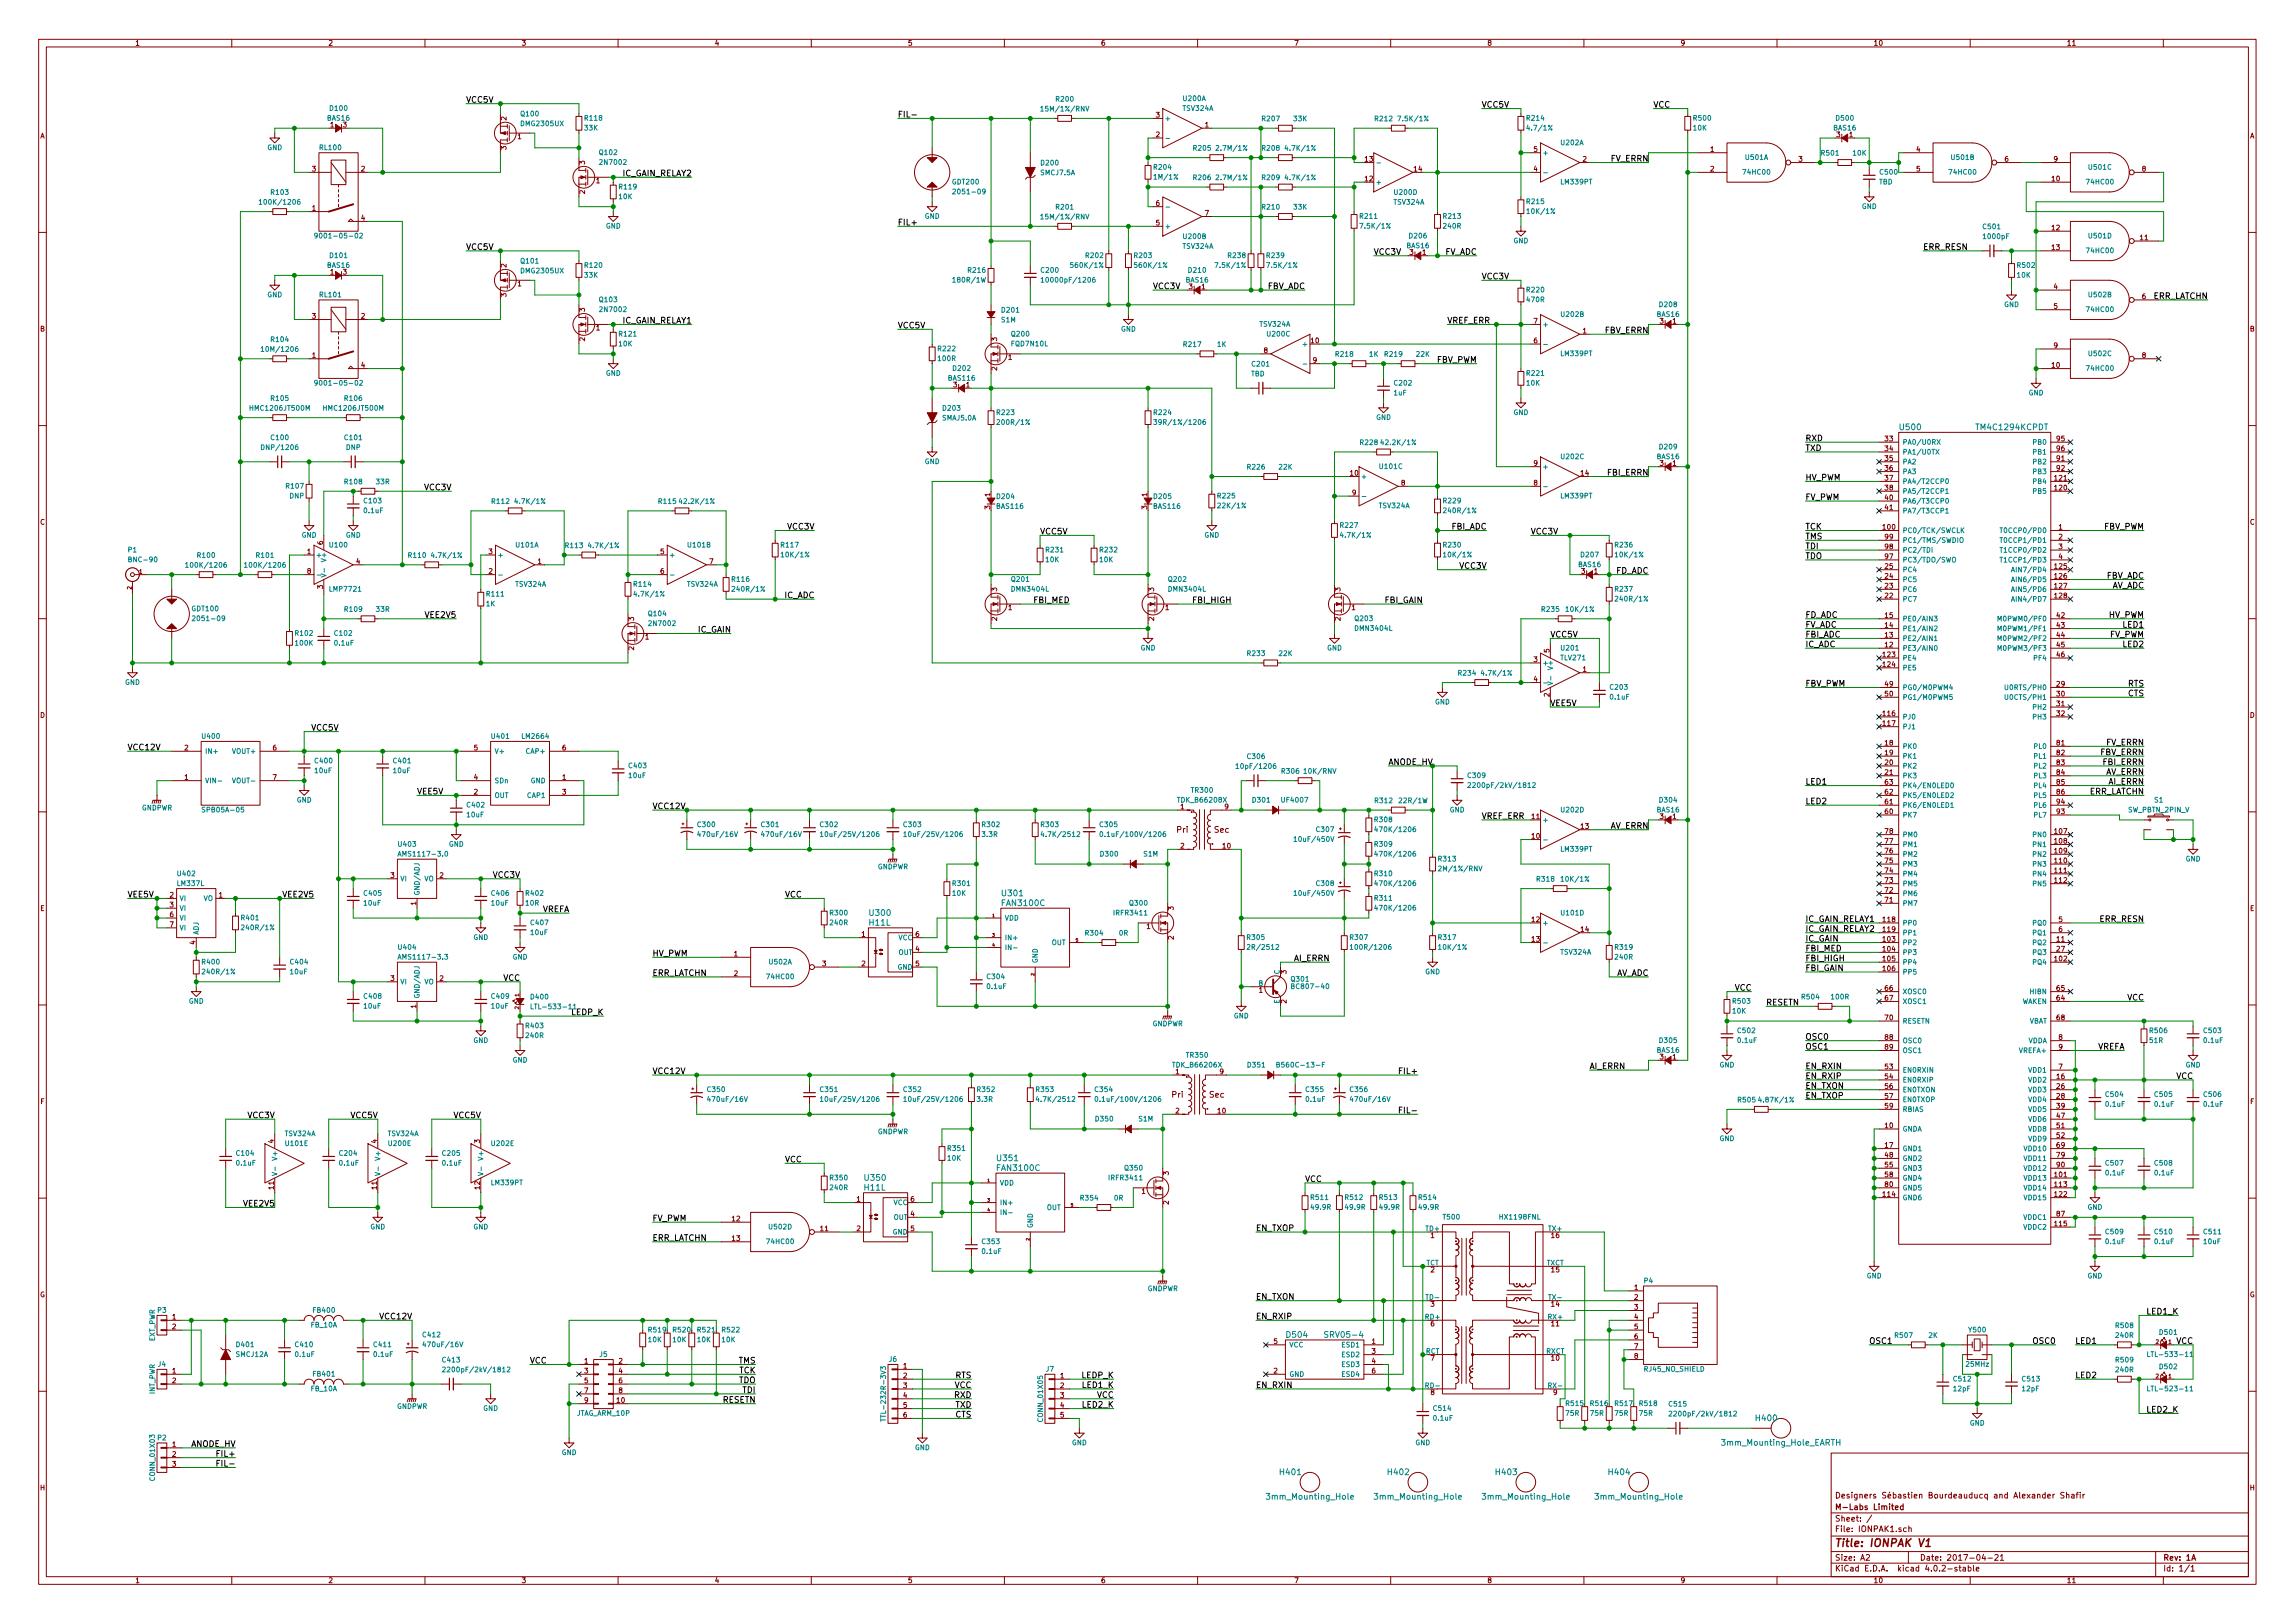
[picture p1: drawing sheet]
<svg xmlns="http://www.w3.org/2000/svg" width="594mm" height="420mm" viewBox="0 0 594 420" stroke-linecap="round" stroke-linejoin="round" font-family="sans-serif">
<defs><g id="words">
<text font-size="2.8" fill="#840000" x="475" y="400.4">Title: IONPAK V1</text>
<g font-size="2.1">
<text x="120.6" y="26.6">VCC5V</text>
<text x="383.5" y="27.9">VCC5V</text>
<text x="428" y="27.9">VCC</text>
<text x="232.4" y="30.4">FIL-</text>
<text x="416.8" y="41.8">FV_ERRN</text>
<text x="160.9" y="45.6">IC_GAIN_RELAY2</text>
<text x="232.4" y="58.3">FIL+</text>
<text x="120.6" y="64.7">VCC5V</text>
<text x="355.6" y="66">VCC3V</text>
<text x="373.8" y="66">FV_ADC</text>
<text x="497.8" y="64.7">ERR_RESN</text>
<text x="298.4" y="74.8">VCC3V</text>
<text x="327.8" y="74.8">FBV_ADC</text>
<text x="383.5" y="72.3">VCC3V</text>
<text x="557.1" y="77.4">ERR_LATCHN</text>
<text x="160.9" y="83.7">IC_GAIN_RELAY1</text>
<text x="374.6" y="83.7">VREF_ERR</text>
<text x="232.4" y="85">VCC5V</text>
<text x="415.3" y="86.3">FBV_ERRN</text>
<text x="371.7" y="93.9">FBV_PWM</text>
<text x="467.4" y="116.8">TXD</text>
<text x="467.4" y="114.2">RXD</text>
<text x="416.1" y="123.1">FBI_ERRN</text>
<text x="467.4" y="124.4">HV_PWM</text>
<text x="109.8" y="126.9">VCC3V</text>
<text x="467.4" y="129.5">FV_PWM</text>
<text x="203.7" y="137.1">VCC3V</text>
<text x="375.6" y="137.1">FBI_ADC</text>
<text x="467.4" y="137.1">TCK</text>
<text x="544.4" y="137.1">FBV_PWM</text>
<text x="269.2" y="138.3">VCC5V</text>
<text x="396.2" y="138.3">VCC3V</text>
<text x="467.4" y="139.6">TMS</text>
<text x="467.4" y="142.2">TDI</text>
<text x="377.7" y="147.2">VCC3V</text>
<text x="418.1" y="148.5">FD_ADC</text>
<text x="467.4" y="144.7">TDO</text>
<text x="545" y="149.8">FBV_ADC</text>
<text x="202.9" y="154.9">IC_ADC</text>
<text x="546.3" y="152.3">AV_ADC</text>
<text x="110.1" y="159.9">VEE2V5</text>
<text x="267.5" y="156.1">FBI_MED</text>
<text x="308.9" y="156.1">FBI_HIGH</text>
<text x="358.4" y="156.1">FBI_GAIN</text>
<text x="467.4" y="159.9">FD_ADC</text>
<text x="545.7" y="159.9">HV_PWM</text>
<text x="180.6" y="163.7">IC_GAIN</text>
<text x="401.3" y="165">VCC5V</text>
<text x="467.4" y="167.6">IC_ADC</text>
<text x="467.4" y="165">FBI_ADC</text>
<text x="467.4" y="162.5">FV_ADC</text>
<text x="545.9" y="165">FV_PWM</text>
<text x="549.6" y="162.5">LED1</text>
<text x="549.6" y="167.6">LED2</text>
<text x="467.4" y="177.7">FBV_PWM</text>
<text x="550.7" y="177.7">RTS</text>
<text x="550.7" y="180.3">CTS</text>
<text x="80.5" y="189.1">VCC5V</text>
<text x="33" y="194.2">VCC12V</text>
<text x="543.6" y="195.5">FBV_ERRN</text>
<text x="545.1" y="193">FV_ERRN</text>
<text x="467.4" y="203.1">LED1</text>
<text x="544.4" y="198">FBI_ERRN</text>
<text x="544.9" y="200.6">AV_ERRN</text>
<text x="545.7" y="203.1">AI_ERRN</text>
<text x="107.9" y="205.7">VEE5V</text>
<text x="168.9" y="209.5">VCC12V</text>
<text x="467.4" y="208.2">LED2</text>
<text x="540.6" y="205.7">ERR_LATCHN</text>
<text x="383.5" y="212">VREF_ERR</text>
<text x="416.6" y="214.5">AV_ERRN</text>
<text x="127.5" y="227.2">VCC3V</text>
<text x="33" y="232.3">VEE5V</text>
<text x="73.3" y="232.3">VEE2V5</text>
<text x="203.2" y="232.3">VCC</text>
<text x="140.1" y="236.1">VREFA</text>
<text x="467.4" y="238.7">IC_GAIN_RELAY1</text>
<text x="543.4" y="238.7">ERR_RESN</text>
<text x="467.4" y="241.2">IC_GAIN_RELAY2</text>
<text x="467.4" y="243.8">IC_GAIN</text>
<text x="168.9" y="247.6">HV_PWM</text>
<text x="334.8" y="248.8">AI_ERRN</text>
<text x="467.4" y="246.3">FBI_MED</text>
<text x="467.4" y="248.8">FBI_HIGH</text>
<text x="467.4" y="251.4">FBI_GAIN</text>
<text x="130.1" y="253.9">VCC</text>
<text x="168.9" y="252.6">ERR_LATCHN</text>
<text x="418" y="252.6">AV_ADC</text>
<text x="448.9" y="256.5">VCC</text>
<text x="147.8" y="262.8">LEDP_K</text>
<text x="457.2" y="260.3">RESETN</text>
<text x="550.5" y="259">VCC</text>
<text x="467.4" y="269.2">OSC0</text>
<text x="467.4" y="271.7">OSC1</text>
<text x="542.7" y="271.7">VREFA</text>
<text x="168.9" y="278">VCC12V</text>
<text x="362.6" y="278">FIL+</text>
<text x="411.5" y="276.8">AI_ERRN</text>
<text x="467.4" y="276.8">EN_RXIN</text>
<text x="467.4" y="279.3">EN_RXIP</text>
<text x="467.4" y="281.9">EN_TXON</text>
<text x="563.2" y="279.3">VCC</text>
<text x="467.4" y="284.4">EN_TXOP</text>
<text x="64" y="289.5">VCC3V</text>
<text x="90.7" y="289.5">VCC5V</text>
<text x="117.4" y="289.5">VCC5V</text>
<text x="363.1" y="288.2">FIL-</text>
<text x="203.2" y="300.9">VCC</text>
<text x="337.8" y="306">VCC</text>
<text x="63.1" y="312.3">VEE2V5</text>
<text x="168.9" y="316.1">FV_PWM</text>
<text x="168.9" y="321.2">ERR_LATCHN</text>
<text x="325.1" y="318.7">EN_TXOP</text>
<text x="98.4" y="341.5">VCC12V</text>
<text x="325.1" y="336.5">EN_TXON</text>
<text x="325.1" y="341.5">EN_RXIP</text>
<text x="555.8" y="340.3">LED1_K</text>
<text x="483.9" y="347.9">OSC1</text>
<text x="526.3" y="347.9">OSC0</text>
<text x="537.2" y="347.9">LED1</text>
<text x="563.2" y="347.9">VCC</text>
<text x="137.2" y="353">VCC</text>
<text x="191.1" y="353">TMS</text>
<text x="191.1" y="358.1">TDO</text>
<text x="191.2" y="355.5">TCK</text>
<text x="247" y="359.3">VCC</text>
<text x="247.2" y="356.8">RTS</text>
<text x="279.9" y="356.8">LEDP_K</text>
<text x="280.2" y="359.3">LED1_K</text>
<text x="325.1" y="359.3">EN_RXIN</text>
<text x="537.2" y="356.8">LED2</text>
<text x="187" y="363.1">RESETN</text>
<text x="192.2" y="360.6">TDI</text>
<text x="247" y="361.9">RXD</text>
<text x="247.2" y="364.4">TXD</text>
<text x="280.2" y="364.4">LED2_K</text>
<text x="283.8" y="361.9">VCC</text>
<text x="555.8" y="365.7">LED2_K</text>
<text x="247.2" y="366.9">CTS</text>
<text x="49.2" y="374.6">ANODE_HV</text>
<text x="56.5" y="377.1">FIL+</text>
<text x="57.1" y="379.6">FIL-</text>
</g>
<g font-size="2.1" fill="#008484">
<text x="491.9" y="111.3">U500</text>
<text x="511.9" y="111.3">TM4C1294KCPDT</text>
<text x="259.5" y="232">U301</text>
<text x="225.1" y="239.6">H11L</text>
<text x="225.2" y="237.1">U300</text>
<text x="259.5" y="234.5">FAN3100C</text>
<text x="224" y="305.7">U350</text>
<text x="258.2" y="300.6">U351</text>
<text x="258.2" y="303.1">FAN3100C</text>
<text x="223.8" y="308.2">H11L</text>
<text x="333.1" y="346.3">D504</text>
<text x="343.5" y="346.3">SRV05-4</text>
<text x="454.7" y="367.9">H400</text>
<text x="446" y="374.2">3mm_Mounting_Hole_EARTH</text>
<text x="331.5" y="381.9">H401</text>
<text x="359.4" y="381.9">H402</text>
<text x="387.3" y="381.9">H403</text>
<text x="416.6" y="381.9">H404</text>
<text x="328.4" y="388.2">3mm_Mounting_Hole</text>
<text x="356.3" y="388.2">3mm_Mounting_Hole</text>
<text x="384.3" y="388.2">3mm_Mounting_Hole</text>
<text x="413.5" y="388.2">3mm_Mounting_Hole</text>
</g>
<g font-size="2.1" fill="#008400">
<text x="401.3" y="182.8">VEE5V</text>
<text x="359.4" y="198">ANODE_HV</text>
</g>
<g font-size="2.1" fill="#840000">
<text x="304.7" y="215.6">Pri</text>
<text x="314.4" y="215.6">Sec</text>
<text x="303.4" y="284.1">Pri</text>
<text x="313.1" y="284.1">Sec</text>
<text x="475" y="387.9">Designers Sébastien Bourdeauducq and Alexander Shafir</text>
<text x="475" y="393.9">Sheet: /</text>
<text x="475" y="390.9">M-Labs Limited</text>
<text x="475" y="396.6">File: IONPAK1.sch</text>
<text x="475" y="406.8">KiCad E.D.A. kicad 4.0.2-stable</text>
<text x="475" y="404">Size: A2</text>
<text x="497" y="404">Date: 2017-04-21</text>
<text x="560" y="404">Rev: 1A</text>
<text x="560" y="406.8">Id: 1/1</text>
</g>
<g font-size="1.8" fill="#840000">
<text x="35" y="11.8">1</text>
<text x="85" y="11.8">2</text>
<text x="135" y="11.8">3</text>
<text x="185" y="11.8">4</text>
<text x="235" y="11.8">5</text>
<text x="285" y="11.8">6</text>
<text x="335" y="11.8">7</text>
<text x="385" y="11.8">8</text>
<text x="435" y="11.8">9</text>
<text x="485" y="11.8">10</text>
<text x="535" y="11.8">11</text>
<text x="10.4" y="35.8">A</text>
<text x="85.5" y="32.9">1</text>
<text x="131.1" y="31.1" transform="rotate(-90 131.1 31.1)">2</text>
<text x="134" y="36">1</text>
<text x="299.2" y="35.5">2</text>
<text x="299.2" y="30.4">3</text>
<text x="311.9" y="32.9">1</text>
<text x="475.4" y="35.5">3</text>
<text x="582.4" y="35.8">A</text>
<text x="131.1" y="38.8" transform="rotate(-90 131.1 38.8)">3</text>
<text x="353.4" y="41.8">13</text>
<text x="397" y="39.3">5</text>
<text x="409.7" y="41.8">2</text>
<text x="442.7" y="39.3">1</text>
<text x="465.6" y="41.8">3</text>
<text x="496.1" y="39.3">4</text>
<text x="518.9" y="41.8">6</text>
<text x="531.6" y="41.8">9</text>
<text x="80.8" y="44.4">3</text>
<text x="93.5" y="44.4">2</text>
<text x="151.4" y="42.6" transform="rotate(-90 151.4 42.6)">3</text>
<text x="154.3" y="47.4">1</text>
<text x="353.4" y="46.9">12</text>
<text x="366.1" y="44.4">14</text>
<text x="397" y="44.4">4</text>
<text x="442.7" y="44.4">2</text>
<text x="496.1" y="44.4">5</text>
<text x="531.2" y="46.9">10</text>
<text x="554.5" y="44.4">8</text>
<text x="151.4" y="50.2" transform="rotate(-90 151.4 50.2)">2</text>
<text x="299.2" y="53.3">6</text>
<text x="80.8" y="54.5">1</text>
<text x="93.5" y="57.1">4</text>
<text x="299.2" y="58.3">5</text>
<text x="311.9" y="55.8">7</text>
<text x="531.2" y="59.6">12</text>
<text x="364.9" y="66">3</text>
<text x="531.2" y="64.7">13</text>
<text x="554" y="62.1">11</text>
<text x="85.5" y="71">1</text>
<text x="131.1" y="69.2" transform="rotate(-90 131.1 69.2)">2</text>
<text x="131.1" y="76.9" transform="rotate(-90 131.1 76.9)">3</text>
<text x="134" y="74.1">1</text>
<text x="307.7" y="74.8">3</text>
<text x="531.6" y="74.8">4</text>
<text x="554.5" y="77.4">6</text>
<text x="80.8" y="82.5">3</text>
<text x="93.5" y="82.5">2</text>
<text x="151.4" y="80.7" transform="rotate(-90 151.4 80.7)">3</text>
<text x="397" y="83.7">7</text>
<text x="429.7" y="83.7">3</text>
<text x="531.6" y="79.9">5</text>
<text x="10.4" y="85.8">B</text>
<text x="151.4" y="88.3" transform="rotate(-90 151.4 88.3)">2</text>
<text x="154.3" y="85.5">1</text>
<text x="258.1" y="88.3" transform="rotate(-90 258.1 88.3)">3</text>
<text x="339.4" y="88.8">10</text>
<text x="397" y="88.8">6</text>
<text x="409.7" y="86.3">1</text>
<text x="582.4" y="85.8">B</text>
<text x="80.8" y="92.6">1</text>
<text x="93.5" y="95.2">4</text>
<text x="258.1" y="95.9" transform="rotate(-90 258.1 95.9)">2</text>
<text x="261" y="93.1">1</text>
<text x="327.2" y="91.4">8</text>
<text x="339.9" y="93.9">9</text>
<text x="531.2" y="95.2">10</text>
<text x="531.6" y="90.1">9</text>
<text x="554.5" y="92.6">8</text>
<text x="246.8" y="100.2">3</text>
<text x="488" y="114.2">33</text>
<text x="488" y="116.8">34</text>
<text x="488" y="119.3">35</text>
<text x="532.4" y="119.3">91</text>
<text x="532.4" y="114.2">95</text>
<text x="532.4" y="116.8">96</text>
<text x="349.6" y="123.1">10</text>
<text x="362.7" y="125.6">8</text>
<text x="397" y="125.6">8</text>
<text x="397" y="120.6">9</text>
<text x="409.2" y="123.1">14</text>
<text x="429.7" y="120.6">3</text>
<text x="488" y="121.8">36</text>
<text x="488" y="124.4">37</text>
<text x="531.9" y="124.4">121</text>
<text x="532.4" y="121.8">92</text>
<text x="256.3" y="131.8" transform="rotate(-90 256.3 131.8)">3</text>
<text x="256.3" y="128.5" transform="rotate(-90 256.3 128.5)">1</text>
<text x="296.9" y="131.8" transform="rotate(-90 296.9 131.8)">3</text>
<text x="296.9" y="128.5" transform="rotate(-90 296.9 128.5)">1</text>
<text x="350" y="128.2">9</text>
<text x="488" y="129.5">40</text>
<text x="488" y="132">41</text>
<text x="488" y="126.9">38</text>
<text x="531.9" y="126.9">120</text>
<text x="10.4" y="135.8">C</text>
<text x="487.5" y="137.1">100</text>
<text x="532.9" y="137.1">1</text>
<text x="582.4" y="135.8">C</text>
<text x="79.5" y="143.4">1</text>
<text x="83.6" y="141" transform="rotate(-90 83.6 141)">6</text>
<text x="126.5" y="143.4">3</text>
<text x="171" y="143.4">5</text>
<text x="488" y="142.2">98</text>
<text x="488" y="139.6">99</text>
<text x="532.9" y="139.6">2</text>
<text x="532.9" y="142.2">3</text>
<text x="79.5" y="148.5">8</text>
<text x="92.2" y="146">4</text>
<text x="126.5" y="148.5">2</text>
<text x="139.2" y="146">1</text>
<text x="171" y="148.5">6</text>
<text x="183.7" y="146">7</text>
<text x="409.3" y="148.5">3</text>
<text x="488" y="149.8">24</text>
<text x="488" y="147.2">25</text>
<text x="488" y="144.7">97</text>
<text x="531.9" y="147.2">125</text>
<text x="531.9" y="149.8">126</text>
<text x="532.9" y="144.7">4</text>
<text x="83.6" y="152.4" transform="rotate(-90 83.6 152.4)">3</text>
<text x="258.1" y="153.1" transform="rotate(-90 258.1 153.1)">3</text>
<text x="298.7" y="153.1" transform="rotate(-90 298.7 153.1)">3</text>
<text x="347" y="153.1" transform="rotate(-90 347 153.1)">3</text>
<text x="488" y="154.9">22</text>
<text x="488" y="152.3">23</text>
<text x="531.9" y="152.3">127</text>
<text x="531.9" y="154.9">128</text>
<text x="164.1" y="160.7" transform="rotate(-90 164.1 160.7)">3</text>
<text x="258.1" y="160.7" transform="rotate(-90 258.1 160.7)">2</text>
<text x="261" y="157.9">1</text>
<text x="298.7" y="160.7" transform="rotate(-90 298.7 160.7)">2</text>
<text x="301.7" y="157.9">1</text>
<text x="347" y="160.7" transform="rotate(-90 347 160.7)">2</text>
<text x="349.9" y="157.9">1</text>
<text x="488" y="159.9">15</text>
<text x="532.4" y="159.9">42</text>
<text x="167" y="165.5">1</text>
<text x="488" y="167.6">12</text>
<text x="488" y="165">13</text>
<text x="488" y="162.5">14</text>
<text x="532.4" y="162.5">43</text>
<text x="532.4" y="165">44</text>
<text x="532.4" y="167.6">45</text>
<text x="164.1" y="168.3" transform="rotate(-90 164.1 168.3)">2</text>
<text x="397" y="171.4">3</text>
<text x="401.1" y="168.9" transform="rotate(-90 401.1 168.9)">5</text>
<text x="409.7" y="173.9">1</text>
<text x="487.5" y="170.1">123</text>
<text x="487.5" y="172.6">124</text>
<text x="532.4" y="170.1">46</text>
<text x="397" y="176.4">4</text>
<text x="488" y="177.7">49</text>
<text x="532.4" y="177.7">29</text>
<text x="10.4" y="185.8">D</text>
<text x="401.1" y="180.4" transform="rotate(-90 401.1 180.4)">2</text>
<text x="487.5" y="185.3">116</text>
<text x="488" y="180.3">50</text>
<text x="532.4" y="180.3">30</text>
<text x="532.4" y="182.8">31</text>
<text x="532.4" y="185.3">32</text>
<text x="582.4" y="185.8">D</text>
<text x="487.5" y="187.9">117</text>
<text x="47.8" y="194.2">2</text>
<text x="70.6" y="194.2">6</text>
<text x="122.7" y="194.2">5</text>
<text x="145.6" y="194.2">6</text>
<text x="488" y="193">18</text>
<text x="488" y="195.5">19</text>
<text x="532.4" y="193">81</text>
<text x="532.4" y="195.5">82</text>
<text x="47.8" y="201.8">1</text>
<text x="70.6" y="201.8">7</text>
<text x="122.7" y="201.8">4</text>
<text x="145.6" y="201.8">1</text>
<text x="488" y="198">20</text>
<text x="488" y="200.6">21</text>
<text x="488" y="203.1">63</text>
<text x="532.4" y="198">83</text>
<text x="532.4" y="200.6">84</text>
<text x="532.4" y="203.1">85</text>
<text x="122.7" y="205.7">2</text>
<text x="145.6" y="205.7">3</text>
<text x="305.6" y="209.5">1</text>
<text x="317" y="209.5">9</text>
<text x="488" y="208.2">61</text>
<text x="488" y="205.7">62</text>
<text x="532.4" y="208.2">94</text>
<text x="532.4" y="205.7">86</text>
<text x="396.5" y="212">11</text>
<text x="409.2" y="214.5">13</text>
<text x="429.7" y="212">3</text>
<text x="488" y="210.7">60</text>
<text x="488" y="215.8">78</text>
<text x="531.9" y="215.8">107</text>
<text x="532.4" y="210.7">93</text>
<text x="305.6" y="219.6">2</text>
<text x="316.5" y="219.6">10</text>
<text x="396.5" y="217.1">10</text>
<text x="488" y="220.9">76</text>
<text x="488" y="218.4">77</text>
<text x="531.9" y="218.4">108</text>
<text x="531.9" y="220.9">109</text>
<text x="101.1" y="227.2">3</text>
<text x="113.8" y="227.2">2</text>
<text x="488" y="226">74</text>
<text x="488" y="223.4">75</text>
<text x="531.9" y="223.4">110</text>
<text x="531.9" y="226">111</text>
<text x="44" y="232.3">2</text>
<text x="56.7" y="232.3">1</text>
<text x="488" y="233.6">71</text>
<text x="488" y="231.1">72</text>
<text x="488" y="228.5">73</text>
<text x="531.9" y="228.5">112</text>
<text x="10.4" y="235.8">E</text>
<text x="44" y="234.9">3</text>
<text x="44" y="237.4">6</text>
<text x="44" y="239.9">7</text>
<text x="107.7" y="234.3" transform="rotate(-90 107.7 234.3)">1</text>
<text x="303.8" y="235.6" transform="rotate(-90 303.8 235.6)">3</text>
<text x="396.5" y="238.7">12</text>
<text x="487.5" y="238.7">118</text>
<text x="532.9" y="238.7">5</text>
<text x="582.4" y="235.8">E</text>
<text x="50.5" y="244.5" transform="rotate(-90 50.5 244.5)">4</text>
<text x="223" y="242.5">1</text>
<text x="237" y="242.5">6</text>
<text x="296.8" y="240.5">1</text>
<text x="303.8" y="243.2" transform="rotate(-90 303.8 243.2)">2</text>
<text x="396.5" y="243.8">13</text>
<text x="409.2" y="241.2">14</text>
<text x="487.5" y="243.8">103</text>
<text x="487.5" y="241.2">119</text>
<text x="532.4" y="243.8">11</text>
<text x="532.9" y="241.2">6</text>
<text x="190" y="247.6">1</text>
<text x="212.9" y="250.1">3</text>
<text x="223" y="250.1">2</text>
<text x="237" y="246.3">4</text>
<text x="237" y="250.1">5</text>
<text x="487.5" y="246.3">104</text>
<text x="487.5" y="248.8">105</text>
<text x="487.5" y="251.4">106</text>
<text x="531.9" y="248.8">102</text>
<text x="532.4" y="246.3">27</text>
<text x="101.1" y="253.9">3</text>
<text x="113.8" y="253.9">2</text>
<text x="190" y="252.6">2</text>
<text x="325.9" y="257">1</text>
<text x="333" y="252.1" transform="rotate(-90 333 252.1)">3</text>
<text x="488" y="256.5">66</text>
<text x="532.4" y="256.5">65</text>
<text x="107.7" y="261" transform="rotate(-90 107.7 261)">1</text>
<text x="333" y="259.7" transform="rotate(-90 333 259.7)">2</text>
<text x="488" y="259">67</text>
<text x="532.4" y="259">64</text>
<text x="488" y="264.1">70</text>
<text x="488" y="269.2">88</text>
<text x="532.4" y="264.1">68</text>
<text x="532.9" y="269.2">8</text>
<text x="429.7" y="274.2">3</text>
<text x="488" y="271.7">89</text>
<text x="532.9" y="271.7">9</text>
<text x="304.3" y="278">1</text>
<text x="315.7" y="278">9</text>
<text x="488" y="276.8">53</text>
<text x="488" y="279.3">54</text>
<text x="488" y="281.9">56</text>
<text x="532.4" y="279.3">16</text>
<text x="532.4" y="281.9">26</text>
<text x="532.9" y="276.8">7</text>
<text x="10.5" y="285.8">F</text>
<text x="488" y="284.4">57</text>
<text x="488" y="286.9">59</text>
<text x="532.4" y="284.4">28</text>
<text x="532.4" y="286.9">39</text>
<text x="582.5" y="285.8">F</text>
<text x="304.3" y="288.2">2</text>
<text x="315.3" y="288.2">10</text>
<text x="488" y="292">10</text>
<text x="532.4" y="292">51</text>
<text x="532.4" y="289.5">47</text>
<text x="70.9" y="295.9" transform="rotate(-90 70.9 295.9)">4</text>
<text x="97.5" y="295.9" transform="rotate(-90 97.5 295.9)">4</text>
<text x="124.2" y="295.9" transform="rotate(-90 124.2 295.9)">3</text>
<text x="488" y="297.1">17</text>
<text x="488" y="299.6">48</text>
<text x="532.4" y="294.6">52</text>
<text x="532.4" y="297.1">69</text>
<text x="532.4" y="299.6">79</text>
<text x="302.5" y="304.2" transform="rotate(-90 302.5 304.2)">3</text>
<text x="488" y="302.2">55</text>
<text x="488" y="304.7">58</text>
<text x="531.9" y="304.7">101</text>
<text x="532.4" y="302.2">90</text>
<text x="70.9" y="307.8" transform="rotate(-90 70.9 307.8)">11</text>
<text x="97.5" y="307.8" transform="rotate(-90 97.5 307.8)">11</text>
<text x="124.2" y="307.8" transform="rotate(-90 124.2 307.8)">12</text>
<text x="221.8" y="311.1">1</text>
<text x="235.7" y="311.1">6</text>
<text x="295.6" y="309">1</text>
<text x="302.5" y="311.8" transform="rotate(-90 302.5 311.8)">2</text>
<text x="487.5" y="309.8">114</text>
<text x="488" y="307.3">80</text>
<text x="531.9" y="309.8">122</text>
<text x="531.9" y="307.3">113</text>
<text x="189.5" y="316.1">12</text>
<text x="235.7" y="314.9">4</text>
<text x="531.9" y="317.4">115</text>
<text x="532.4" y="314.9">87</text>
<text x="189.5" y="321.2">13</text>
<text x="212.4" y="318.7">11</text>
<text x="221.8" y="318.7">2</text>
<text x="235.7" y="318.7">5</text>
<text x="370.4" y="320.5">1</text>
<text x="401.6" y="320.5">16</text>
<text x="370.4" y="329.4">2</text>
<text x="401.6" y="329.4">15</text>
<text x="10.3" y="335.8">G</text>
<text x="423.1" y="333.9">1</text>
<text x="582.3" y="335.8">G</text>
<text x="44.6" y="341.5">1</text>
<text x="370.4" y="338.2">3</text>
<text x="401.6" y="338.2">14</text>
<text x="423.1" y="336.5">2</text>
<text x="423.1" y="339">3</text>
<text x="423.1" y="341.5">4</text>
<text x="44.6" y="344.1">2</text>
<text x="168" y="344.9">R519</text>
<text x="174.3" y="344.9">R520</text>
<text x="329.7" y="347.9">5</text>
<text x="355.1" y="347.9">1</text>
<text x="370.4" y="343.3">6</text>
<text x="401.6" y="343.3">11</text>
<text x="423.1" y="344.1">5</text>
<text x="423.1" y="346.6">6</text>
<text x="151.3" y="353">1</text>
<text x="160.2" y="353">2</text>
<text x="355.1" y="350.4">3</text>
<text x="355.1" y="353">4</text>
<text x="370.4" y="352.2">7</text>
<text x="401.6" y="352.2">10</text>
<text x="423.1" y="349.2">7</text>
<text x="423.1" y="351.7">8</text>
<text x="44.6" y="355.5">1</text>
<text x="44.6" y="358.1">2</text>
<text x="151.3" y="355.5">3</text>
<text x="151.3" y="358.1">5</text>
<text x="160.2" y="355.5">4</text>
<text x="160.2" y="358.1">6</text>
<text x="233.8" y="354.2">1</text>
<text x="233.8" y="356.8">2</text>
<text x="233.8" y="359.3">3</text>
<text x="274.5" y="356.8">1</text>
<text x="274.5" y="359.3">2</text>
<text x="329.7" y="355.5">2</text>
<text x="355.1" y="355.5">6</text>
<text x="151.3" y="360.6">7</text>
<text x="151.3" y="363.1">9</text>
<text x="159.7" y="363.1">10</text>
<text x="160.2" y="360.6">8</text>
<text x="233.8" y="361.9">4</text>
<text x="233.8" y="364.4">5</text>
<text x="274.5" y="361.9">3</text>
<text x="274.5" y="364.4">4</text>
<text x="370.4" y="361.1">8</text>
<text x="402.1" y="361.1">9</text>
<text x="233.8" y="366.9">6</text>
<text x="274.5" y="366.9">5</text>
<text x="44.6" y="374.6">1</text>
<text x="44.6" y="377.1">2</text>
<text x="44.6" y="379.6">3</text>
<text x="10.4" y="385.8">H</text>
<text x="582.4" y="385.8">H</text>
<text x="35" y="409.8">1</text>
<text x="85" y="409.8">2</text>
<text x="135" y="409.8">3</text>
<text x="185" y="409.8">4</text>
<text x="235" y="409.8">5</text>
<text x="285" y="409.8">6</text>
<text x="335" y="409.8">7</text>
<text x="385" y="409.8">8</text>
<text x="435" y="409.8">9</text>
<text x="485" y="409.8">10</text>
<text x="535" y="409.8">11</text>
</g>
<g font-size="1.8" fill="#008484">
<text x="85.5" y="28.7">D100</text>
<text x="270.2" y="28.8">15M/1%/RNV</text>
<text x="273.5" y="26.3">R200</text>
<text x="306.2" y="28.7">TSV324A</text>
<text x="306.3" y="26.1">U200A</text>
<text x="84.8" y="31.2">BAS16</text>
<text x="88.8" y="32.9">3</text>
<text x="135" y="30.1">Q100</text>
<text x="135.1" y="32.6">DMG2305UX</text>
<text x="151.4" y="33.7">33K</text>
<text x="151.5" y="31.2">R118</text>
<text x="301.5" y="31.3">+</text>
<text x="326.8" y="31.4">R207</text>
<text x="334.9" y="31.4">33K</text>
<text x="356" y="31.4">R212</text>
<text x="362.4" y="31.4">7.5K/1%</text>
<text x="395.3" y="31.2">R214</text>
<text x="395.7" y="33.7">4.7/1%</text>
<text x="438.4" y="33.7">10K</text>
<text x="438.5" y="31.2">R500</text>
<text x="474.7" y="33.7">BAS16</text>
<text x="475.4" y="31.2">D500</text>
<text x="478.7" y="35.5">1</text>
<text x="69.2" y="38.8">GND</text>
<text x="82.9" y="38.8">RL100</text>
<text x="155.3" y="40.1">Q102</text>
<text x="309" y="39">R205</text>
<text x="315.3" y="39">2.7M/1%</text>
<text x="326.8" y="39">R208</text>
<text x="333.1" y="39">4.7K/1%</text>
<text x="399.3" y="40.2">+</text>
<text x="404.1" y="37.6">U202A</text>
<text x="451.9" y="41.4">U501A</text>
<text x="471.6" y="40.3">R501</text>
<text x="479.7" y="40.3">10K</text>
<text x="505.3" y="41.4">U501B</text>
<text x="155.5" y="42.6">2N7002</text>
<text x="246.6" y="47.7">GDT200</text>
<text x="269.4" y="45.3">SMCJ7.5A</text>
<text x="269.6" y="42.8">D200</text>
<text x="298.8" y="43.9">R204</text>
<text x="299" y="46.4">1M/1%</text>
<text x="309" y="46.6">R206</text>
<text x="315.3" y="46.6">2.7M/1%</text>
<text x="326.8" y="46.6">R209</text>
<text x="333.1" y="46.6">4.7K/1%</text>
<text x="356.1" y="47.8">+</text>
<text x="404.1" y="47.7">LM339PT</text>
<text x="451.4" y="45.2">74HC00</text>
<text x="486.4" y="47.7">TBD</text>
<text x="486.8" y="45.2">C500</text>
<text x="504.8" y="45.2">74HC00</text>
<text x="540.3" y="47.7">74HC00</text>
<text x="540.8" y="43.9">U501C</text>
<text x="68.1" y="53">100K/1206</text>
<text x="70.3" y="50.4">R103</text>
<text x="160.2" y="51.5">10K</text>
<text x="160.4" y="49">R119</text>
<text x="247.6" y="50.3">2051-09</text>
<text x="360.9" y="53">TSV324A</text>
<text x="361.1" y="50.4">U200D</text>
<text x="395.3" y="52.8">R215</text>
<text x="156.8" y="59.1">GND</text>
<text x="239.3" y="56.6">GND</text>
<text x="270.2" y="56.8">15M/1%/RNV</text>
<text x="273.5" y="54.2">R201</text>
<text x="301.5" y="59.2">+</text>
<text x="326.8" y="54.2">R210</text>
<text x="334.9" y="54.2">33K</text>
<text x="352.1" y="56.6">R211</text>
<text x="352.6" y="59.1">7.5K/1%</text>
<text x="373.7" y="56.6">R213</text>
<text x="373.7" y="59.1">240R</text>
<text x="395.7" y="55.3">10K/1%</text>
<text x="481.9" y="54.1">GND</text>
<text x="513.4" y="59.3">C501</text>
<text x="83.1" y="61.7">9001-05-02</text>
<text x="306.2" y="64.4">TSV324A</text>
<text x="306.5" y="61.8">U200B</text>
<text x="364.2" y="64.2">BAS16</text>
<text x="364.9" y="61.7">D206</text>
<text x="368.2" y="66">1</text>
<text x="391.7" y="63">GND</text>
<text x="513.6" y="61.8">1000pF</text>
<text x="540.3" y="65.5">74HC00</text>
<text x="540.8" y="61.7">U501D</text>
<text x="84.8" y="69.3">BAS16</text>
<text x="85.5" y="66.8">D101</text>
<text x="88.8" y="71">3</text>
<text x="135" y="68.2">Q101</text>
<text x="135.1" y="70.7">DMG2305UX</text>
<text x="151.4" y="71.8">33K</text>
<text x="151.5" y="69.3">R120</text>
<text x="250.7" y="70.6">R216</text>
<text x="269.6" y="70.6">C200</text>
<text x="277.6" y="69.3">560K/1%</text>
<text x="281.2" y="66.8">R202</text>
<text x="293.7" y="66.8">R203</text>
<text x="294.2" y="69.3">560K/1%</text>
<text x="307.8" y="70.6">D210</text>
<text x="315" y="69.3">7.5K/1%</text>
<text x="318" y="66.8">R238</text>
<text x="328" y="66.8">R239</text>
<text x="328.4" y="69.3">7.5K/1%</text>
<text x="522.2" y="71.8">10K</text>
<text x="522.3" y="69.3">R502</text>
<text x="69.2" y="76.9">GND</text>
<text x="82.9" y="76.9">RL101</text>
<text x="247.1" y="73.1">180R/1W</text>
<text x="270.8" y="73.1">10000pF/1206</text>
<text x="307" y="73.1">BAS16</text>
<text x="311" y="74.8">1</text>
<text x="395.3" y="75.7">R220</text>
<text x="540.8" y="76.9">U502B</text>
<text x="155.3" y="78.2">Q103</text>
<text x="155.5" y="80.7">2N7002</text>
<text x="259.2" y="83.4">S1M</text>
<text x="259.4" y="80.9">D201</text>
<text x="395.3" y="78.2">470R</text>
<text x="404.2" y="82">U202B</text>
<text x="429" y="82">BAS16</text>
<text x="429.7" y="79.5">D208</text>
<text x="433" y="83.7">1</text>
<text x="518.7" y="79.5">GND</text>
<text x="540.3" y="80.7">74HC00</text>
<text x="70.3" y="88.5">R104</text>
<text x="160.2" y="89.6">10K</text>
<text x="160.4" y="87.1">R121</text>
<text x="261.9" y="89.6">FQD7N10L</text>
<text x="262" y="87.1">Q200</text>
<text x="290.1" y="85.8">GND</text>
<text x="306.5" y="89.8">R217</text>
<text x="315.1" y="89.8">1K</text>
<text x="326.2" y="84.5">TSV324A</text>
<text x="328.1" y="87.1">U200C</text>
<text x="337.5" y="89.7">+</text>
<text x="399.3" y="84.6">+</text>
<text x="68.4" y="91.1">10M/1206</text>
<text x="242.9" y="90.9">R222</text>
<text x="242.9" y="93.4">100R</text>
<text x="246.8" y="96">D202</text>
<text x="324.2" y="94.9">C201</text>
<text x="345.9" y="92.3">R218</text>
<text x="354.5" y="92.3">1K</text>
<text x="358.6" y="92.3">R219</text>
<text x="366.7" y="92.3">22K</text>
<text x="404.1" y="92.2">LM339PT</text>
<text x="540.3" y="96">74HC00</text>
<text x="540.8" y="92.2">U502C</text>
<text x="83.1" y="99.8">9001-05-02</text>
<text x="156.8" y="97.2">GND</text>
<text x="245.6" y="98.5">BAS116</text>
<text x="250.1" y="100.2">1</text>
<text x="323.8" y="97.4">TBD</text>
<text x="361" y="99.8">C202</text>
<text x="395.2" y="99.8">10K</text>
<text x="395.3" y="97.2">R221</text>
<text x="65.2" y="106.3">HMC1206JT500M</text>
<text x="70.3" y="103.8">R105</text>
<text x="84.2" y="106.3">HMC1206JT500M</text>
<text x="89.3" y="103.8">R106</text>
<text x="244.2" y="106.3">D203</text>
<text x="258.2" y="107.4">R223</text>
<text x="298.8" y="107.4">R224</text>
<text x="360.8" y="102.3">1uF</text>
<text x="391.7" y="107.4">GND</text>
<text x="525.1" y="102.3">GND</text>
<text x="70.3" y="113.9">C100</text>
<text x="89.3" y="113.9">C101</text>
<text x="243.9" y="108.8">SMAJ5.0A</text>
<text x="258.6" y="109.9">200R/1%</text>
<text x="300" y="109.9">39R/1%/1206</text>
<text x="356.2" y="108.7">GND</text>
<text x="68.3" y="116.5">DNP/1206</text>
<text x="89.6" y="116.5">DNP</text>
<text x="352.2" y="115.2">R228</text>
<text x="358" y="115.2">42.2K/1%</text>
<text x="404.2" y="118.8">U202C</text>
<text x="429" y="118.8">BAS16</text>
<text x="429.7" y="116.3">D209</text>
<text x="492.5" y="115.1">PA0/U0RX</text>
<text x="492.5" y="117.6">PA1/U0TX</text>
<text x="526.4" y="115.1">PB0</text>
<text x="526.4" y="117.6">PB1</text>
<text x="89.3" y="125.3">R108</text>
<text x="97.4" y="125.3">33R</text>
<text x="239.3" y="120.1">GND</text>
<text x="323" y="121.5">R226</text>
<text x="331.1" y="121.5">22K</text>
<text x="352.3" y="124">+</text>
<text x="357.3" y="121.4">U101C</text>
<text x="399.3" y="121.5">+</text>
<text x="433" y="120.6">1</text>
<text x="492.5" y="120.2">PA2</text>
<text x="492.5" y="122.7">PA3</text>
<text x="492.5" y="125.3">PA4/T2CCP0</text>
<text x="526.4" y="120.2">PB2</text>
<text x="526.4" y="122.7">PB3</text>
<text x="526.4" y="125.3">PB4</text>
<text x="74.2" y="126.5">R107</text>
<text x="75" y="129">DNP</text>
<text x="94.3" y="130.3">C103</text>
<text x="127.4" y="130.4">R112</text>
<text x="133.8" y="130.4">4.7K/1%</text>
<text x="170.6" y="130.4">R115</text>
<text x="176.4" y="130.4">42.2K/1%</text>
<text x="258.1" y="131.7">BAS116</text>
<text x="258.2" y="129.2">D204</text>
<text x="298.7" y="131.7">BAS116</text>
<text x="298.8" y="129.2">D205</text>
<text x="315.3" y="129">R225</text>
<text x="315.6" y="131.5">22K/1%</text>
<text x="357" y="131.5">TSV324A</text>
<text x="373.7" y="130.3">R229</text>
<text x="404.1" y="129">LM339PT</text>
<text x="492.5" y="130.3">PA6/T3CCP0</text>
<text x="492.5" y="127.8">PA5/T2CCP1</text>
<text x="526.4" y="127.8">PB5</text>
<text x="94.3" y="132.8">0.1uF</text>
<text x="347.1" y="136.6">R227</text>
<text x="374.2" y="132.8">240R/1%</text>
<text x="492.5" y="132.9">PA7/T3CCP1</text>
<text x="492.5" y="138">PC0/TCK/SWCLK</text>
<text x="519.1" y="138">T0CCP0/PD0</text>
<text x="33.2" y="143">P1</text>
<text x="78.1" y="139.2">GND</text>
<text x="85.5" y="141.7">U100</text>
<text x="89.5" y="139.2">GND</text>
<text x="133.6" y="141.7">U101A</text>
<text x="146.5" y="141.9">R113</text>
<text x="152.8" y="141.9">4.7K/1%</text>
<text x="178.2" y="141.7">U101B</text>
<text x="202.3" y="141.7">R117</text>
<text x="270.9" y="143">R231</text>
<text x="284.8" y="143">R232</text>
<text x="311.7" y="139.2">GND</text>
<text x="347.5" y="139.2">4.7K/1%</text>
<text x="373.7" y="141.7">R230</text>
<text x="418.2" y="141.7">R236</text>
<text x="492.5" y="143">PC2/TDI</text>
<text x="492.5" y="140.5">PC1/TMS/SWDIO</text>
<text x="519.1" y="140.5">T0CCP1/PD1</text>
<text x="519.1" y="143">T1CCP0/PD2</text>
<text x="33.8" y="145.5">BNC-90</text>
<text x="49" y="146.9">100K/1206</text>
<text x="51.2" y="144.4">R100</text>
<text x="64.3" y="146.9">100K/1206</text>
<text x="66.5" y="144.4">R101</text>
<text x="81.8" y="144.3">+</text>
<text x="84.5" y="145.1" transform="rotate(-90 84.5 145.1)">V+</text>
<text x="105.8" y="144.4">R110</text>
<text x="112.2" y="144.4">4.7K/1%</text>
<text x="128.8" y="144.3">+</text>
<text x="173.2" y="144.3">+</text>
<text x="202.6" y="144.2">10K/1%</text>
<text x="270.7" y="145.5">10K</text>
<text x="284.7" y="145.5">10K</text>
<text x="374.1" y="144.2">10K/1%</text>
<text x="408.6" y="146.8">BAS16</text>
<text x="409.4" y="144.2">D207</text>
<text x="412.6" y="148.5">1</text>
<text x="418.5" y="144.2">10K/1%</text>
<text x="492.5" y="148.1">PC4</text>
<text x="492.5" y="145.6">PC3/TDO/SWO</text>
<text x="519.1" y="145.6">T1CCP1/PD3</text>
<text x="521.9" y="148.1">AIN7/PD4</text>
<text x="85.5" y="153.1">LMP7721</text>
<text x="126.1" y="154.4">R111</text>
<text x="133.5" y="151.9">TSV324A</text>
<text x="164.2" y="151.9">R114</text>
<text x="164.6" y="154.4">4.7K/1%</text>
<text x="178" y="151.9">TSV324A</text>
<text x="189.6" y="150.6">R116</text>
<text x="190" y="153.1">240R/1%</text>
<text x="262" y="150.6">Q201</text>
<text x="262.1" y="153.1">DMN3404L</text>
<text x="302.6" y="150.6">Q202</text>
<text x="302.7" y="153.1">DMN3404L</text>
<text x="418.2" y="153.1">R237</text>
<text x="418.6" y="155.7">240R/1%</text>
<text x="492.5" y="155.7">PC7</text>
<text x="492.5" y="153.2">PC6</text>
<text x="492.5" y="150.7">PC5</text>
<text x="521.9" y="150.7">AIN6/PD5</text>
<text x="521.9" y="153.2">AIN5/PD6</text>
<text x="521.9" y="155.7">AIN4/PD7</text>
<text x="49.8" y="158.2">GDT100</text>
<text x="50.7" y="160.7">2051-09</text>
<text x="89.3" y="158.4">R109</text>
<text x="97.4" y="158.4">33R</text>
<text x="125.9" y="156.9">1K</text>
<text x="168" y="159.5">Q104</text>
<text x="350.9" y="160.7">Q203</text>
<text x="399.2" y="158.4">R235</text>
<text x="405.8" y="158.4">10K/1%</text>
<text x="492.5" y="160.8">PE0/AIN3</text>
<text x="518.3" y="160.8">M0PWM0/PF0</text>
<text x="76.6" y="164.6">R102</text>
<text x="76.6" y="167.1">100K</text>
<text x="86.7" y="167.1">0.1uF</text>
<text x="86.7" y="164.6">C102</text>
<text x="168.2" y="162">2N7002</text>
<text x="351" y="163.3">DMN3404L</text>
<text x="492.5" y="165.9">PE2/AIN1</text>
<text x="492.5" y="163.4">PE1/AIN2</text>
<text x="518.3" y="163.4">M0PWM1/PF1</text>
<text x="518.3" y="165.9">M0PWM2/PF2</text>
<text x="295.2" y="168.4">GND</text>
<text x="323" y="169.8">R233</text>
<text x="331.1" y="169.8">22K</text>
<text x="343.5" y="168.4">GND</text>
<text x="399.3" y="172.3">+</text>
<text x="402" y="173.1" transform="rotate(-90 402 173.1)">V+</text>
<text x="404.1" y="170.9">TLV271</text>
<text x="404.2" y="168.4">U201</text>
<text x="492.5" y="168.4">PE3/AIN0</text>
<text x="492.5" y="171">PE4</text>
<text x="492.5" y="173.5">PE5</text>
<text x="518.3" y="168.4">M0PWM3/PF3</text>
<text x="526.6" y="171">PF4</text>
<text x="32.3" y="177.3">GND</text>
<text x="377.6" y="174.9">R234</text>
<text x="383.9" y="174.9">4.7K/1%</text>
<text x="416.9" y="178.5">C203</text>
<text x="492.5" y="178.6">PG0/M0PWM4</text>
<text x="520.1" y="178.6">U0RTS/PH0</text>
<text x="371.4" y="182.3">GND</text>
<text x="416.9" y="181.1">0.1uF</text>
<text x="492.5" y="181.1">PG1/M0PWM5</text>
<text x="520.1" y="181.1">U0CTS/PH1</text>
<text x="526.4" y="183.7">PH2</text>
<text x="52.5" y="191.2">U400</text>
<text x="127.4" y="191.2">U401</text>
<text x="135.3" y="191.2">LM2664</text>
<text x="492.5" y="186.2">PJ0</text>
<text x="492.5" y="188.8">PJ1</text>
<text x="526.4" y="186.2">PH3</text>
<text x="53.1" y="195.1">IN+</text>
<text x="60.4" y="195.1">VOUT+</text>
<text x="81.6" y="197.6">C400</text>
<text x="102" y="197.6">C401</text>
<text x="128" y="195.1">V+</text>
<text x="136.4" y="195.1">CAP+</text>
<text x="323" y="196.5">C306</text>
<text x="492.5" y="193.8">PK0</text>
<text x="492.5" y="196.4">PK1</text>
<text x="526.6" y="193.8">PL0</text>
<text x="526.6" y="196.4">PL1</text>
<text x="53.1" y="202.7">VIN-</text>
<text x="60.8" y="202.7">VOUT-</text>
<text x="81.6" y="200.1">10uF</text>
<text x="101.9" y="200.1">10uF</text>
<text x="128" y="202.7">SDn</text>
<text x="137.3" y="202.7">GND</text>
<text x="162.8" y="201.4">10uF</text>
<text x="162.9" y="198.8">C403</text>
<text x="320.9" y="199">10pF/1206</text>
<text x="331.9" y="200.3">R306</text>
<text x="337.9" y="200.3">10K/RNV</text>
<text x="380.1" y="201.4">C309</text>
<text x="381.6" y="203.9">2200pF/2kV/1812</text>
<text x="492.5" y="198.9">PK2</text>
<text x="492.5" y="201.5">PK3</text>
<text x="526.6" y="198.9">PL2</text>
<text x="526.6" y="201.5">PL3</text>
<text x="36.6" y="209.8">GNDPWR</text>
<text x="76.8" y="207.7">GND</text>
<text x="121" y="209">C402</text>
<text x="128" y="206.5">OUT</text>
<text x="136.5" y="206.5">CAP1</text>
<text x="305.2" y="207.7">TDK_B66208X</text>
<text x="308.5" y="205.2">TR300</text>
<text x="324.4" y="207.7">D301</text>
<text x="332" y="207.7">UF4007</text>
<text x="356" y="207.9">R312</text>
<text x="362.5" y="207.9">22R/1W</text>
<text x="429.7" y="207.7">D304</text>
<text x="492.5" y="209.1">PK6/EN0LED1</text>
<text x="492.5" y="206.5">PK5/EN0LED2</text>
<text x="492.5" y="204">PK4/EN0LED0</text>
<text x="526.6" y="209.1">PL6</text>
<text x="526.6" y="204">PL4</text>
<text x="526.6" y="206.5">PL5</text>
<text x="557.7" y="207.7">S1</text>
<text x="53" y="210.3">SPB05A-05</text>
<text x="120.9" y="211.5">10uF</text>
<text x="180.7" y="214.1">C300</text>
<text x="197.2" y="214.1">C301</text>
<text x="212.4" y="214.1">C302</text>
<text x="234" y="214.1">C303</text>
<text x="254.4" y="214.1">R302</text>
<text x="269.6" y="214.1">R303</text>
<text x="284.8" y="214.1">C305</text>
<text x="340.9" y="215.4">C307</text>
<text x="356" y="212.8">R308</text>
<text x="356.8" y="215.4">470K/1206</text>
<text x="375.2" y="210.3">GND</text>
<text x="399.3" y="212.9">+</text>
<text x="404.2" y="210.3">U202D</text>
<text x="429" y="210.3">BAS16</text>
<text x="433" y="212">1</text>
<text x="492.5" y="211.6">PK7</text>
<text x="526.6" y="211.6">PL7</text>
<text x="551" y="210.3">SW_PBTN_2PIN_V</text>
<text x="103.3" y="219.2">U403</text>
<text x="104" y="221.7">AMS1117-3.0</text>
<text x="116.2" y="219.2">GND</text>
<text x="181.3" y="216.6">470uF/16V</text>
<text x="197.8" y="216.6">470uF/16V</text>
<text x="213.8" y="216.6">10uF/25V/1206</text>
<text x="235.4" y="216.6">10uF/25V/1206</text>
<text x="254.3" y="216.6">3.3R</text>
<text x="270.4" y="216.6">4.7K/2512</text>
<text x="285" y="221.7">D300</text>
<text x="286.4" y="216.6">0.1uF/100V/1206</text>
<text x="296" y="221.7">S1M</text>
<text x="335.7" y="217.9">10uF/450V</text>
<text x="356" y="219.2">R309</text>
<text x="356.8" y="221.7">470K/1206</text>
<text x="404.1" y="220.4">LM339PT</text>
<text x="492.5" y="221.8">PM2</text>
<text x="492.5" y="219.2">PM1</text>
<text x="492.5" y="216.7">PM0</text>
<text x="526.4" y="216.7">PN0</text>
<text x="526.4" y="219.2">PN1</text>
<text x="526.4" y="221.8">PN2</text>
<text x="46.1" y="226.8">U402</text>
<text x="227.1" y="225">GNDPWR</text>
<text x="356" y="226.8">R310</text>
<text x="372.5" y="223">R313</text>
<text x="373.1" y="225.5">2M/1%/RNV</text>
<text x="492.5" y="226.9">PM4</text>
<text x="492.5" y="224.3">PM3</text>
<text x="526.4" y="224.3">PN3</text>
<text x="526.4" y="226.9">PN4</text>
<text x="565.7" y="223">GND</text>
<text x="46" y="229.3">LM337L</text>
<text x="46.5" y="233.2">VI</text>
<text x="52.6" y="233.2">VO</text>
<text x="94.3" y="231.9">C405</text>
<text x="103.6" y="228.1">VI</text>
<text x="108.6" y="231.8" transform="rotate(-90 108.6 231.8)">GND/ADJ</text>
<text x="109.7" y="228.1">VO</text>
<text x="127.4" y="231.9">C406</text>
<text x="136.2" y="231.9">R402</text>
<text x="246.6" y="231.9">10K</text>
<text x="246.7" y="229.3">R301</text>
<text x="335.7" y="231.9">10uF/450V</text>
<text x="340.9" y="229.3">C308</text>
<text x="356" y="233.1">R311</text>
<text x="356.8" y="229.3">470K/1206</text>
<text x="397.9" y="228.2">R318</text>
<text x="404.5" y="228.2">10K/1%</text>
<text x="492.5" y="231.9">PM6</text>
<text x="492.5" y="229.4">PM5</text>
<text x="526.4" y="229.4">PN5</text>
<text x="46.5" y="235.8">VI</text>
<text x="46.5" y="238.3">VI</text>
<text x="62.6" y="238.2">R401</text>
<text x="94.3" y="234.4">10uF</text>
<text x="127.3" y="234.4">10uF</text>
<text x="136.1" y="234.4">10R</text>
<text x="137.5" y="239.5">C407</text>
<text x="215" y="236.9">R300</text>
<text x="215" y="239.5">240R</text>
<text x="260.1" y="238.3">VDD</text>
<text x="288.6" y="236.9">IRFR3411</text>
<text x="292.5" y="234.4">Q300</text>
<text x="356.8" y="235.7">470K/1206</text>
<text x="399.3" y="239.6">+</text>
<text x="404.2" y="236.9">U101D</text>
<text x="492.5" y="234.5">PM7</text>
<text x="492.5" y="239.6">PP0</text>
<text x="526.3" y="239.6">PQ0</text>
<text x="46.5" y="240.8">VI</text>
<text x="51.4" y="242" transform="rotate(-90 51.4 242)">ADJ</text>
<text x="63" y="240.8">240R/1%</text>
<text x="103.3" y="245.8">U404</text>
<text x="122.5" y="243.3">GND</text>
<text x="137.4" y="242">10uF</text>
<text x="232.5" y="243.4">VCC</text>
<text x="260.1" y="243.4">IN+</text>
<text x="260.1" y="245.9">IN-</text>
<text x="272.1" y="244.6">OUT</text>
<text x="281.1" y="242.2">R304</text>
<text x="289.7" y="242.2">0R</text>
<text x="322.9" y="243.3">R305</text>
<text x="323.6" y="245.8">2R/2512</text>
<text x="349.6" y="243.3">R307</text>
<text x="350.5" y="245.8">100R/1206</text>
<text x="372.5" y="243.3">R317</text>
<text x="372.8" y="245.8">10K/1%</text>
<text x="418.2" y="245.8">R319</text>
<text x="492.5" y="244.6">PP2</text>
<text x="492.5" y="242.1">PP1</text>
<text x="526.3" y="242.1">PQ1</text>
<text x="526.3" y="244.6">PQ2</text>
<text x="52.4" y="249.6">R400</text>
<text x="75.3" y="249.6">C404</text>
<text x="104" y="248.4">AMS1117-3.3</text>
<text x="132.7" y="248.4">GND</text>
<text x="199.2" y="249.6">U502A</text>
<text x="232.3" y="251">GND</text>
<text x="232.5" y="247.2">OUT</text>
<text x="268.6" y="249.3" transform="rotate(-90 268.6 249.3)">GND</text>
<text x="404" y="247.1">TSV324A</text>
<text x="418.2" y="248.4">240R</text>
<text x="492.5" y="247.2">PP3</text>
<text x="492.5" y="249.7">PP4</text>
<text x="526.3" y="247.2">PQ3</text>
<text x="526.3" y="249.7">PQ4</text>
<text x="52.9" y="252.2">240R/1%</text>
<text x="75.2" y="252.2">10uF</text>
<text x="103.6" y="254.8">VI</text>
<text x="109.7" y="254.8">VO</text>
<text x="198.7" y="253.5">74HC00</text>
<text x="255.6" y="256">0.1uF</text>
<text x="255.6" y="253.5">C304</text>
<text x="325.8" y="255.2">B</text>
<text x="331.2" y="252.3" transform="rotate(-90 331.2 252.3)">C</text>
<text x="334.3" y="254.1">Q301</text>
<text x="335.1" y="256">BC807-40</text>
<text x="368.9" y="252.2">GND</text>
<text x="492.5" y="257.3">XOSC0</text>
<text x="492.5" y="252.3">PP5</text>
<text x="525.5" y="257.3">HIBN</text>
<text x="48.8" y="259.8">GND</text>
<text x="94.3" y="261.1">10uF</text>
<text x="94.3" y="258.5">C408</text>
<text x="108.6" y="258.5" transform="rotate(-90 108.6 258.5)">GND/ADJ</text>
<text x="127.3" y="261.1">10uF</text>
<text x="127.4" y="258.5">C409</text>
<text x="137.5" y="258.7">D400</text>
<text x="138.6" y="261.2">LTL-533-11</text>
<text x="319.4" y="263.6">GND</text>
<text x="331.2" y="259.8" transform="rotate(-90 331.2 259.8)">E</text>
<text x="448.5" y="262.3">10K</text>
<text x="448.7" y="259.8">R503</text>
<text x="466.5" y="258.7">R504</text>
<text x="474.1" y="258.7">100R</text>
<text x="492.5" y="259.9">XOSC1</text>
<text x="523.2" y="259.9">WAKEN</text>
<text x="122.5" y="270">GND</text>
<text x="136.2" y="266.2">R403</text>
<text x="136.2" y="268.7">240R</text>
<text x="298.2" y="265.7">GNDPWR</text>
<text x="429.7" y="270">D305</text>
<text x="449.9" y="270">0.1uF</text>
<text x="449.9" y="267.4">C502</text>
<text x="492.5" y="265">RESETN</text>
<text x="525" y="265">VBAT</text>
<text x="556.5" y="270">51R</text>
<text x="556.6" y="267.4">R506</text>
<text x="570.6" y="270">0.1uF</text>
<text x="570.6" y="267.4">C503</text>
<text x="132.7" y="275">GND</text>
<text x="307.2" y="273.8">TR350</text>
<text x="429" y="272.5">BAS16</text>
<text x="433" y="274.2">1</text>
<text x="492.5" y="270">OSC0</text>
<text x="492.5" y="272.6">OSC1</text>
<text x="522.8" y="272.6">VREFA+</text>
<text x="524.8" y="270">VDDA</text>
<text x="303.9" y="276.3">TDK_B66206X</text>
<text x="323.1" y="276.3">D351</text>
<text x="331.8" y="276.3">B560C-13-F</text>
<text x="445.1" y="276.3">GND</text>
<text x="492.5" y="277.7">EN0RXIN</text>
<text x="492.5" y="280.2">EN0RXIP</text>
<text x="525.1" y="277.7">VDD1</text>
<text x="525.1" y="280.2">VDD2</text>
<text x="565.7" y="276.3">GND</text>
<text x="183.2" y="282.7">C350</text>
<text x="183.9" y="285.2">470uF/16V</text>
<text x="212.4" y="282.7">C351</text>
<text x="213.8" y="285.2">10uF/25V/1206</text>
<text x="234" y="282.7">C352</text>
<text x="235.4" y="285.2">10uF/25V/1206</text>
<text x="253" y="285.2">3.3R</text>
<text x="253.1" y="282.7">R352</text>
<text x="268.3" y="282.7">R353</text>
<text x="269.2" y="285.2">4.7K/2512</text>
<text x="283.6" y="282.7">C354</text>
<text x="285.1" y="285.2">0.1uF/100V/1206</text>
<text x="338.2" y="285.2">0.1uF</text>
<text x="338.2" y="282.7">C355</text>
<text x="349.6" y="282.7">C356</text>
<text x="350.2" y="285.2">470uF/16V</text>
<text x="450" y="285.4">R505</text>
<text x="455.8" y="285.4">4.87K/1%</text>
<text x="492.5" y="282.7">EN0TXON</text>
<text x="492.5" y="285.3">EN0TXOP</text>
<text x="492.5" y="287.8">RBIAS</text>
<text x="525.1" y="282.7">VDD3</text>
<text x="525.1" y="285.3">VDD4</text>
<text x="525.1" y="287.8">VDD5</text>
<text x="545.2" y="286.5">0.1uF</text>
<text x="545.2" y="283.9">C504</text>
<text x="557.9" y="286.5">0.1uF</text>
<text x="557.9" y="283.9">C505</text>
<text x="570.6" y="286.5">0.1uF</text>
<text x="570.6" y="283.9">C506</text>
<text x="227.1" y="293.6">GNDPWR</text>
<text x="283.7" y="290.3">D350</text>
<text x="294.8" y="290.3">S1M</text>
<text x="492.5" y="292.9">GNDA</text>
<text x="525.1" y="292.9">VDD8</text>
<text x="525.1" y="290.4">VDD6</text>
<text x="61.3" y="299.2">C104</text>
<text x="73.8" y="294.1">TSV324A</text>
<text x="74" y="296.6">U101E</text>
<text x="88" y="299.2">C204</text>
<text x="100.5" y="294.1">TSV324A</text>
<text x="100.7" y="296.6">U200E</text>
<text x="114.7" y="299.2">C205</text>
<text x="127.4" y="296.6">U202E</text>
<text x="245.5" y="297.9">R351</text>
<text x="445.1" y="295.4">GND</text>
<text x="492.5" y="298">GND1</text>
<text x="524.2" y="298">VDD10</text>
<text x="525.1" y="295.4">VDD9</text>
<text x="61.3" y="301.7">0.1uF</text>
<text x="71.8" y="300.1" transform="rotate(-90 71.8 300.1)">V+</text>
<text x="88" y="301.7">0.1uF</text>
<text x="98.4" y="300.1" transform="rotate(-90 98.4 300.1)">V+</text>
<text x="114.6" y="301.7">0.1uF</text>
<text x="125.1" y="300.1" transform="rotate(-90 125.1 300.1)">V+</text>
<text x="215" y="305.5">R350</text>
<text x="245.3" y="300.4">10K</text>
<text x="287.3" y="305.5">IRFR3411</text>
<text x="291.3" y="303">Q350</text>
<text x="492.5" y="303.1">GND3</text>
<text x="492.5" y="300.5">GND2</text>
<text x="492.5" y="305.6">GND4</text>
<text x="524.2" y="303.1">VDD12</text>
<text x="524.2" y="300.5">VDD11</text>
<text x="524.2" y="305.6">VDD13</text>
<text x="545.2" y="304.3">0.1uF</text>
<text x="545.2" y="301.7">C507</text>
<text x="557.9" y="304.3">0.1uF</text>
<text x="557.9" y="301.7">C508</text>
<text x="127.3" y="306.8">LM339PT</text>
<text x="215" y="308.1">240R</text>
<text x="231.2" y="312">VCC</text>
<text x="258.8" y="306.9">VDD</text>
<text x="258.8" y="312">IN+</text>
<text x="279.8" y="310.8">R354</text>
<text x="288.4" y="310.8">0R</text>
<text x="339.4" y="310.6">R511</text>
<text x="348.3" y="310.6">R512</text>
<text x="357.2" y="310.6">R513</text>
<text x="367.4" y="310.6">R514</text>
<text x="492.5" y="308.1">GND5</text>
<text x="492.5" y="310.7">GND6</text>
<text x="524.2" y="310.7">VDD15</text>
<text x="524.2" y="308.1">VDD14</text>
<text x="231.2" y="315.8">OUT</text>
<text x="258.8" y="314.5">IN-</text>
<text x="267.3" y="317.9" transform="rotate(-90 267.3 317.9)">GND</text>
<text x="270.8" y="313.2">OUT</text>
<text x="339.5" y="313.1">49.9R</text>
<text x="348.4" y="313.1">49.9R</text>
<text x="357.3" y="313.1">49.9R</text>
<text x="367.4" y="313.1">49.9R</text>
<text x="373.7" y="315.7">T500</text>
<text x="388.4" y="315.7">HX1198FNL</text>
<text x="523.8" y="315.8">VDDC1</text>
<text x="540.3" y="313.1">GND</text>
<text x="95.8" y="318.2">GND</text>
<text x="122.5" y="318.2">GND</text>
<text x="198.7" y="322">74HC00</text>
<text x="199.2" y="318.2">U502D</text>
<text x="231" y="319.6">GND</text>
<text x="254.4" y="322">C353</text>
<text x="369.2" y="318.7">TD+</text>
<text x="400.9" y="318.7">TX+</text>
<text x="523.8" y="318.3">VDDC2</text>
<text x="545.2" y="322">0.1uF</text>
<text x="545.2" y="319.5">C509</text>
<text x="557.9" y="322">0.1uF</text>
<text x="557.9" y="319.5">C510</text>
<text x="570.5" y="322">10uF</text>
<text x="570.6" y="319.5">C511</text>
<text x="254.3" y="324.6">0.1uF</text>
<text x="369.1" y="327.6">TCT</text>
<text x="400.3" y="327.6">TXCT</text>
<text x="297" y="334.2">GNDPWR</text>
<text x="425.6" y="332.2">P4</text>
<text x="483.2" y="330.9">GND</text>
<text x="540.3" y="330.9">GND</text>
<text x="40.8" y="339.8">P3</text>
<text x="81.2" y="339.8">FB400</text>
<text x="369.1" y="341.5">RD+</text>
<text x="369.4" y="336.5">TD-</text>
<text x="400.9" y="341.5">RX+</text>
<text x="401.2" y="336.5">TX-</text>
<text x="40.1" y="347.3" transform="rotate(-90 40.1 347.3)">EXT_PWR</text>
<text x="80.5" y="343.6">FB_10A</text>
<text x="109.6" y="346.2">C412</text>
<text x="167.9" y="347.4">10K</text>
<text x="174.2" y="347.4">10K</text>
<text x="180.6" y="347.4">10K</text>
<text x="180.7" y="344.9">R521</text>
<text x="186.9" y="347.4">10K</text>
<text x="187" y="344.9">R522</text>
<text x="490.7" y="346.3">R507</text>
<text x="499.3" y="346.3">2K</text>
<text x="509.8" y="344.9">Y500</text>
<text x="547.8" y="343.8">R508</text>
<text x="547.8" y="346.3">240R</text>
<text x="559.2" y="345.5">D501</text>
<text x="40.9" y="353.8">J4</text>
<text x="61.1" y="351.2">SMCJ12A</text>
<text x="61.3" y="348.7">D401</text>
<text x="76.5" y="351.2">0.1uF</text>
<text x="76.6" y="348.7">C410</text>
<text x="96.9" y="351.2">0.1uF</text>
<text x="96.9" y="348.7">C411</text>
<text x="110.2" y="348.7">470uF/16V</text>
<text x="114.7" y="352.7">C413</text>
<text x="155.2" y="351.2">J5</text>
<text x="230.2" y="352.5">J6</text>
<text x="333.8" y="348.8">VCC</text>
<text x="347.4" y="348.8">ESD1</text>
<text x="347.4" y="351.3">ESD2</text>
<text x="347.4" y="353.9">ESD3</text>
<text x="369" y="350.4">RCT</text>
<text x="509" y="353.8">25MHz</text>
<text x="547.8" y="352.7">R509</text>
<text x="557.1" y="351.2">LTL-533-11</text>
<text x="81.2" y="356.3">FB401</text>
<text x="116.2" y="355.2">2200pF/2kV/1812</text>
<text x="270.8" y="355.1">J7</text>
<text x="333.8" y="356.4">GND</text>
<text x="347.4" y="356.4">ESD4</text>
<text x="369.3" y="359.3">RD-</text>
<text x="401.1" y="359.3">RX-</text>
<text x="425.7" y="355.1">RJ45_NO_SHIELD</text>
<text x="505.8" y="357.6">C512</text>
<text x="523.6" y="357.6">C513</text>
<text x="547.8" y="355.2">240R</text>
<text x="559.2" y="354.4">D502</text>
<text x="40.1" y="361" transform="rotate(-90 40.1 361)">INT_PWR</text>
<text x="80.5" y="360.1">FB_10A</text>
<text x="102.7" y="364.7">GNDPWR</text>
<text x="125" y="365.2">GND</text>
<text x="371.2" y="365.2">C514</text>
<text x="405.5" y="363.9">R515</text>
<text x="411.8" y="363.9">R516</text>
<text x="418.2" y="363.9">R517</text>
<text x="424.5" y="363.9">R518</text>
<text x="432.2" y="364.1">C515</text>
<text x="505.7" y="360.1">12pF</text>
<text x="523.5" y="360.1">12pF</text>
<text x="557.1" y="360.1">LTL-523-11</text>
<text x="149.3" y="366.5">JTAG_ARM_10P</text>
<text x="229.3" y="366.7" transform="rotate(-90 229.3 366.7)">TTL-232R-3V3</text>
<text x="270" y="367.8" transform="rotate(-90 270 367.8)">CONN_01X05</text>
<text x="371.2" y="367.8">0.1uF</text>
<text x="405.4" y="366.5">75R</text>
<text x="411.7" y="366.5">75R</text>
<text x="418.1" y="366.5">75R</text>
<text x="424.4" y="366.5">75R</text>
<text x="433.7" y="366.6">2200pF/2kV/1812</text>
<text x="509.9" y="369">GND</text>
<text x="40.8" y="372.8">P2</text>
<text x="145.4" y="376.6">GND</text>
<text x="236.8" y="375.4">GND</text>
<text x="277.4" y="374.1">GND</text>
<text x="366.3" y="374.1">GND</text>
<text x="40.1" y="383" transform="rotate(-90 40.1 383)">CONN_01X03</text>
</g>
<text font-size="1.8" fill="#008400" x="400.2" y="350.4">RXCT</text>
<g font-size="1.4" fill="#840000">
<text x="36.1" y="148.5">1</text>
<text x="34" y="152.6" transform="rotate(-90 34 152.6)">2</text>
<text x="134.4" y="258" transform="rotate(-90 134.4 258)">1</text>
<text x="134.4" y="261.3" transform="rotate(-90 134.4 261.3)">2</text>
<text x="558" y="347.9">2</text>
<text x="561.3" y="347.9">1</text>
<text x="558" y="356.8">2</text>
<text x="561.3" y="356.8">1</text>
</g>
<g font-size="1.1" fill="#840000">
<text x="256.9" y="237.4">1</text>
<text x="256.9" y="242.5">3</text>
<text x="256.9" y="245">4</text>
<text x="278.5" y="243.8">5</text>
<text x="267.7" y="252.5" transform="rotate(-90 267.7 252.5)">2</text>
<text x="255.6" y="306">1</text>
<text x="255.6" y="311.1">3</text>
<text x="255.6" y="313.6">4</text>
<text x="277.2" y="312.3">5</text>
<text x="266.4" y="321.1" transform="rotate(-90 266.4 321.1)">2</text>
</g>
</g></defs>
<g fill="none" stroke="#840000" stroke-width=".26">
<path d="M10 10.2h574v400h-574zM12 12.2h570v396h-570zM60 10.2v2M110 10.2v2M160 10.2v2M210 10.2v2M260 10.2v2M310 10.2v2M360 10.2v2M410 10.2v2M460 10.2v2M510 10.2v2"/>
<path d="M560 10.2v2M71.1 34.5v1.2h1.3l-1.3 1.3-1.3-1.3h1.3M82.5 39.5h10.2v20.4h-10.2zM85.1 33.2h1.8M88.4 32.2v2M129.5 29.4v5.1h1.8M129.5 32.7h1.8M131.3 32.2v1M131.3 34v1M131.3 35.7v1M131.3 36.2h-1.8v3.3M131.8 32.6v3.8"/>
<path d="M131.8 34.5h5.4M149.1 30.1h1.5v3.6h-1.5zM149.9 29.4v.7M149.9 33.7v.8M241.3 38.3v2.5M266.7 39.5v3.8M273 30.6h.8M273.8 29.9h3.6v1.5h-3.6zM277.4 30.6h.7M298.4 35.7h2.6M298.4 30.6h2.6M301 28.1l10.1 5.1-10.1 5.1z"/>
<path d="M311.1 33.2h2.6M330.2 33.2h.8M331 32.4h3.5v1.6h-3.5zM334.5 33.2h.8M355.6 39.5l10.2 5.1-10.2 5.1zM359.4 33.2h.8M360.2 32.4h3.5v1.6h-3.5zM363.7 33.2h.8M392.9 30.1h1.6v3.6h-1.6zM393.7 29.4v.7M393.7 33.7v.8M396.2 39.5h2.6"/>
<path d="M398.8 37l10.1 5.1-10.1 5.1zM436.1 30.1h1.5v3.6h-1.5zM436.9 29.4v.7M436.9 33.7v.8M439.4 39.5h7.6M447 37h10.2a5.1 5.1 0 0 1 5.1 5.1 5.1 5.1 0 0 1-5.1 5.1h-10.2zM476.8 34.7v2M478.3 35.7h1.8M492.8 39.5h7.6M500.4 37h10.1a5.1 5.1 0 0 1 5.1 5.1 5.1 5.1 0 0 1-5.1 5.1h-10.1zM535.9 39.5h10.2a5.1 5.1 0 0 1 5.1 5.1 5.1 5.1 0 0 1-5.1 5.1h-10.2zM69.8 54.8h.8"/>
<path d="M70.6 54h3.6v1.5h-3.6zM74.2 54.8h.7M80 44.6h5.7M80 54.8h5.1M85.7 41.4h3.8v6.4h-3.8zM85.7 42.1l3.8 5.1M87.6 47.8v.6M87.6 49.1v.6M87.6 50.3v.7M87.6 51.6v.6M87.6 52.9v.6M89.5 44.6h5.7"/>
<path d="M91.4 57.3l-.6-.6-.6 .6h5M149.9 40.8v3.3h1.7M149.9 47.7h1.7M151.6 45.9h-1.7v5.1M151.6 43.6v1M151.6 45.4v1M151.6 47.2v1M152.1 44v3.8M152.1 45.9h5.4M158 47.9h1.5v3.6h-1.5zM158.7 54.8v1.2h1.3l-1.3 1.3-1.2-1.3h1.2M158.7 47.2v.7"/>
<path d="M158.7 51.5v.7M241.3 52.2v1.3h1.3l-1.3 1.3-1.3-1.3h1.3M241.3 48.4v2.6M266.7 45.9v3.8M268 45.4l-.5 .5h-1.6l-.5 .5M273 58.6h.8M273.8 57.8h3.6v1.6h-3.6zM277.4 58.6h.7M296.4 42.8h1.5v3.6h-1.5zM297.2 42.1v.7M297.2 46.4v.8M298.4 58.6h2.6"/>
<path d="M298.4 53.5h2.6M301 51l10.1 5-10.1 5.1zM311.1 56h2.6M312.4 48.4h.8M312.4 40.8h.8M313.2 47.7h3.5v1.5h-3.5zM313.2 40h3.5v1.6h-3.5zM316.7 48.4h.8M316.7 40.8h.8M330.2 56h.8M330.2 48.4h.8M330.2 40.8h.8"/>
<path d="M331 40h3.5v1.6h-3.5zM331 47.7h3.5v1.5h-3.5zM331 55.3h3.5v1.5h-3.5zM334.5 56h.8M334.5 48.4h.8M334.5 40.8h.8M349.8 55.5h1.5v3.6h-1.5zM350.5 54.8v.7M350.5 59.1v.8M371.3 55.5h1.6v3.6h-1.6zM372.1 54.8v.7M372.1 59.1v.8"/>
<path d="M392.9 51.7h1.6v3.6h-1.6zM393.7 58.6v1.3h1.3l-1.3 1.2-1.3-1.2h1.3M393.7 51v.7M393.7 55.3v.7M396.2 44.6h2.6M408.9 42.1h2.6M439.4 44.6h7.6M463.5 42.1h6.4M475 42.1h.7M475.7 41.3h3.6v1.5h-3.6zM479.3 42.1h.8M483.9 49.7v1.3h1.2l-1.2 1.2-1.3-1.2h1.3"/>
<path d="M483.9 43.3v2M483.9 46.4v2M492.8 44.6h7.6M516.9 42.1h6.3M528.3 42.1h7.6M528.3 47.2h7.6M528.3 59.9h7.6M535.9 57.3h10.2a5.1 5.1 0 0 1 5.1 5.1 5.1 5.1 0 0 1-5.1 5.1h-10.2zM552.4 44.6h6.4M10 60.2h2M71.1 72.6v1.2h1.3l-1.3 1.3-1.3-1.3h1.3M82.5 77.6h10.2v20.4h-10.2z"/>
<path d="M85.1 71.3h1.8M85.7 79.5h3.8v6.4h-3.8zM88.4 70.3v2M129.5 70.8h1.8M129.5 67.5v5.1h1.8M131.3 70.3v1M131.3 72.1v1M131.3 73.8v1M131.3 74.3h-1.8v3.3M131.8 70.7v3.8M131.8 72.6h5.4M149.1 68.2h1.5v3.6h-1.5z"/>
<path d="M149.9 67.5v.7M149.9 71.8v.8M149.9 78.9v3.3h1.7M255.8 69.5h1.5v3.6h-1.5zM256.5 68.7v.8M256.5 73.1v.7M256.5 78.9v1.8M266.7 68.7v2M266.7 71.8v2M286.3 65.7h1.5v3.6h-1.5zM287 64.9v.8M287 69.3v.7"/>
<path d="M291.3 65.7h1.6v3.6h-1.6zM292.1 64.9v.8M292.1 69.3v.7M309.1 74.1v2M310.6 75.1h1.8M323.1 65.7h1.5v3.6h-1.5zM323.8 64.9v.8M323.8 69.3v.7M325.6 65.7h1.6v3.6h-1.6zM326.4 64.9v.8M326.4 69.3v.7M366.3 65.2v2"/>
<path d="M367.8 66.2h1.8M392.9 74.6h1.6v3.5h-1.6zM393.7 73.8v.8M393.7 78.1v.8M513.1 64.9h1.9M516.1 64.9h2.1M519.9 68.2h1.6v3.6h-1.6zM520.7 75.1v1.3h1.3l-1.3 1.2-1.3-1.2h1.3M520.7 67.5v.7M520.7 71.8v.8M528.3 64.9h7.6M528.3 75.1h7.6"/>
<path d="M535.9 72.6h10.2a5.1 5.1 0 0 1 5.1 5 5.1 5.1 0 0 1-5.1 5.1h-10.2zM552.4 62.4h6.4M552.4 77.6h6.4M582 60.2h2M69.8 92.9h.8M70.6 92.1h3.6v1.5h-3.6zM74.2 92.9h.7M80 92.9h5.1M80 82.7h5.7M85.7 80.2l3.8 5.1M87.6 85.9v.6M87.6 87.2v.6"/>
<path d="M87.6 88.4v.7M87.6 89.7v.6M87.6 91v.6M89.5 82.7h5.7M91.4 95.4l-.6-.6-.6 .6h5M149.9 85.8h1.7M151.6 84h-1.7v5.1M151.6 81.7v1M151.6 83.5v1M151.6 85.3v1M152.1 82.1v3.8M152.1 84h5.4"/>
<path d="M158 86h1.5v3.6h-1.5zM158.7 92.9v1.2h1.3l-1.3 1.3-1.2-1.3h1.2M158.7 85.3v.7M158.7 89.6v.7M240.5 89.8h1.6v3.6h-1.6zM241.3 89.1v.7M241.3 93.4v.7M248.2 99.5v2M255.5 82.2h2.1M256.5 93.4h1.8M256.5 86.5v3.3h1.8M256.5 82.2v1.8"/>
<path d="M258.3 91.6h-1.8v5.1M258.3 89.3v1M258.3 91.1v1M258.3 92.9v1M258.8 89.7v3.8M258.8 91.6h5.4M292.1 81.4v1.3h1.3l-1.3 1.3-1.3-1.3h1.3M309.9 91.6h.7M310.6 90.8h3.6v1.6h-3.6zM314.2 91.6h.8M326.4 91.6h2.5M328.9 91.6l10.2-5.1v10.2z"/>
<path d="M339.1 94.1h2.5M349.2 94.1h.8M350 93.4h3.6v1.5h-3.6zM353.6 94.1h.7M358.1 98v1.9M361.9 94.1h.8M362.7 93.4h3.6v1.5h-3.6zM366.3 94.1h.7M392.9 96.2h1.6v3.5h-1.6zM393.7 95.4v.8M393.7 99.7v.8M396.2 84h2.6"/>
<path d="M396.2 89.1h2.6M398.8 81.4l10.1 5.1-10.1 5.1zM408.9 86.5h2.6M431 83v2M432.6 84h1.7M527 98v1.2h1.3l-1.3 1.3-1.2-1.3h1.2M528.3 95.4h7.6M528.3 80.2h7.6M528.3 90.3h7.6M535.9 87.8h10.2a5.1 5.1 0 0 1 5.1 5.1 5.1 5.1 0 0 1-5.1 5.1h-10.2zM552.4 92.9h6.4M10 110.2h2"/>
<path d="M69.8 108.1h.8M69.8 119.5h2M70.6 107.4h3.6v1.5h-3.6zM72.9 119.5h2M74.2 108.1h.7M88.9 108.1h.8M88.9 119.5h1.9M89.7 107.4h3.5v1.5h-3.5zM91.9 119.5h2.1M93.2 108.1h.8M241.3 115.7v1.3h1.3l-1.3 1.3-1.3-1.3h1.3M241.3 103v3.8"/>
<path d="M241.3 109.4v3.8M242.6 108.9l-.5 .5h-1.6l-.5 .5M249.7 100.5h1.8M255.8 106.3h1.5v3.6h-1.5zM256.5 105.6v.7M256.5 109.9v.8M296.4 106.3h1.5v3.6h-1.5zM297.2 105.6v.7M297.2 109.9v.8M323.8 100.5h2M326.9 100.5h2M355.6 117h.8"/>
<path d="M356.4 116.2h3.5v1.6h-3.5zM358.1 104.3v1.3h1.3l-1.3 1.2-1.2-1.2h1.2M358.1 101v2M359.9 117h.8M393.7 103v1.3h1.3l-1.3 1.3-1.3-1.3h1.3M398.8 118.3l10.1 5.1-10.1 5zM431 119.8v2M486.4 119.5h5.1M486.4 117h5.1M486.4 114.5h5.1M491.5 111.9h39.4v210.2h-39.4zM530.9 119.5h5"/>
<path d="M530.9 117h5M530.9 114.5h5M582 110.2h2M79.2 125.4h1.6v3.5h-1.6zM80 134.8v1.3h1.3l-1.3 1.2-1.3-1.2h1.3M80 124.6v.8M80 128.9v.8M83.8 138.6v3.8M91.4 134.8v1.3h1.3l-1.3 1.2-1.2-1.2h1.2M91.4 128.4v1.9M91.4 131.5v2M92.7 127.2h.8"/>
<path d="M93.5 126.4h3.5v1.5h-3.5zM97 127.2h.8M130.8 132.2h.8M131.6 131.5h3.5v1.5h-3.5zM135.1 132.2h.8M174 132.2h.8M174.8 131.5h3.5v1.5h-3.5zM178.3 132.2h.8M200.7 139.9v.7M255.5 130.5h2.1M256.5 127.2v1.7M296.2 130.5h2"/>
<path d="M297.2 127.2v1.7M312.9 127.9h1.6v3.6h-1.6zM313.7 134.8v1.3h1.3l-1.3 1.2-1.3-1.2h1.3M313.7 127.2v.7M313.7 131.5v.7M326.4 123.4h.8M327.2 122.6h3.5v1.5h-3.5zM330.7 123.4h.8M344.7 135.6h1.5v3.5h-1.5zM345.4 134.8v.8M345.4 139.1v.8M349.2 128.4h2.6"/>
<path d="M351.8 120.8l10.1 5.1-10.1 5.1zM361.9 125.9h2.6M371.3 129.2h1.6v3.6h-1.6zM372.1 128.4v.8M372.1 132.8v.7M372.1 139.9v.7M396.2 125.9h2.6M396.2 120.8h2.6M416.6 139.9v.7M432.6 120.8h1.7M486.4 132.2h5.1M486.4 137.3h5.1"/>
<path d="M486.4 139.9h5.1M486.4 129.7h5.1M486.4 122.1h5.1M486.4 124.6h5.1M486.4 127.2h5.1M530.9 137.3h5M530.9 139.9h5M530.9 122.1h5M530.9 124.6h5M530.9 127.2h5M34.3 150.5v3.3M34.8 148.8h3.3"/>
<path d="M44.4 152.6v2.5M50.8 148.8h.8M51.6 148h3.5v1.5h-3.5zM55.1 148.8h.8M66 148.8h.8M66.8 148h3.6v1.5h-3.6zM70.4 148.8h.7M78.7 143.7h2.6M78.7 148.8h2.6M81.3 141.1l10.1 5.1-10.1 5.1zM83.8 150v3.8M91.4 146.2h2.6"/>
<path d="M93.5 159.4h3.5v1.6h-3.5zM109.2 146.2h.8M110 145.5h3.5v1.5h-3.5zM113.5 146.2h.8M123.7 153.3h1.5v3.6h-1.5zM124.5 152.6v.7M124.5 156.9v.7M125.7 143.7h2.6M125.7 148.8h2.6M128.3 141.1l10.1 5.1-10.1 5.1zM138.4 146.2h2.6M149.9 143.7h.7"/>
<path d="M150.6 142.9h3.6v1.5h-3.6zM154.2 143.7h.7M161.8 150.8h1.5v3.5h-1.5zM162.6 150v.8M162.6 154.3v.8M162.6 158.9v3.3h1.7M170.2 143.7h2.5M170.2 148.8h2.5M172.7 141.1l10.2 5.1-10.2 5.1zM182.9 146.2h2.5M187.2 149.5h1.5v3.6h-1.5zM188 148.8v.7"/>
<path d="M188 153.1v.7M199.9 140.6h1.5v3.6h-1.5zM200.7 144.2v.7M256.5 151.3v3.3h1.8M256.5 158.2h1.8M258.3 154.1v1M258.3 155.9v1M258.3 157.6v1.1M258.3 156.4h-1.8v5.1M258.8 154.5v3.8M258.8 156.4h5.4M268.5 141.9h1.5v3.6h-1.5z"/>
<path d="M269.2 141.1v.8M269.2 145.5v.7M282.4 141.9h1.6v3.6h-1.6zM283.2 141.1v.8M283.2 145.5v.7M297.2 151.3v3.3h1.8M297.2 158.2h1.8M299 156.4h-1.8v5.1M299 154.1v1M299 155.9v1M299 157.6v1.1M299.5 154.5v3.8"/>
<path d="M299.5 156.4h5.3M345.4 158.2h1.8M345.4 151.3v3.3h1.8M347.2 154.1v1M347.2 155.9v1M347.2 157.6v1.1M347.2 156.4h-1.8v5.1M347.7 154.5v3.8M347.7 156.4h5.4M371.3 140.6h1.6v3.6h-1.6zM372.1 144.2v.7M403.4 159.4h3.5v1.6h-3.5z"/>
<path d="M410.7 147.7v2.1M412.2 148.8h1.8M415.8 152.1h1.5v3.5h-1.5zM415.8 140.6h1.5v3.6h-1.5zM416.6 144.2v.7M416.6 151.3v.8M416.6 155.6v.8M486.4 142.4h5.1M486.4 144.9h5.1M486.4 155.1h5.1M486.4 152.6h5.1M486.4 150h5.1"/>
<path d="M486.4 147.5h5.1M530.9 142.4h5M530.9 144.9h5M530.9 155.1h5M530.9 152.6h5M530.9 150h5M530.9 147.5h5M10 160.2h2M34.3 172.9v1.3h1.3l-1.3 1.2-1.3-1.2h1.3M44.4 162.7v2.6M74.2 163.5h1.5v3.5h-1.5zM74.9 162.7v.8"/>
<path d="M74.9 167v.8M83.8 162.7v1.9M83.8 165.8v2M92.7 160.2h.8M97 160.2h.8M162.6 165.8h1.7M164.3 164h-1.7v5.1M164.3 161.7v1M164.3 163.5v1M164.3 165.3v1M164.8 162.1v3.8M164.8 164h5.4"/>
<path d="M297.2 164v1.3h1.2l-1.2 1.2-1.3-1.2h1.3M326.4 171.6h.8M327.2 170.9h3.5v1.5h-3.5zM330.7 171.6h.8M345.4 164v1.3h1.3l-1.3 1.2-1.2-1.2h1.2M373.4 178v1.2h1.2l-1.2 1.3-1.3-1.3h1.3M381 176.7h.8M381.8 175.9h3.5v1.6h-3.5zM385.3 176.7h.8M396.2 171.6h2.6M396.2 176.7h2.6M398.8 169.1l10.1 5.1-10.1 5z"/>
<path d="M401.3 166.5v3.8M401.3 178v3.8M402.6 160.2h.8M406.9 160.2h.8M408.9 174.2h2.6M414 176.7v1.9M414 179.7v2.1M486.4 160.2h5.1M486.4 167.8h5.1M486.4 165.3h5.1M486.4 162.7h5.1M486.4 170.3h5.1"/>
<path d="M486.4 178h5.1M486.4 172.9h5.1M530.9 160.2h5M530.9 167.8h5M530.9 165.3h5M530.9 162.7h5M530.9 170.3h5M530.9 178h5M582 160.2h2M44.4 194.5h7.7M52.1 191.9h15.2v16.5h-15.2zM67.3 194.5h7.6"/>
<path d="M78.7 195.7v2M78.7 198.8v2M99.1 195.7v2M99.1 198.8v2M119.4 194.5h7.6M127 191.9h15.2v16.5h-15.2zM142.2 194.5h7.7M160 197v1.9M377.2 199.6v1.9M486.4 198.3h5.1M486.4 180.5h5.1M486.4 193.2h5.1"/>
<path d="M486.4 185.6h5.1M486.4 195.7h5.1M486.4 188.1h5.1M530.9 198.3h5M530.9 180.5h5M530.9 183h5M530.9 193.2h5M530.9 185.6h5M530.9 195.7h5M10 210.2h2M39.4 207.9l.2-.7h2.1l-.3 .7M40.1 207.2l-.2 .7"/>
<path d="M40.6 205.9v1.3l-.2 .7M41.1 207.2l-.2 .7M44.4 202.1h7.7M67.3 202.1h7.6M78.7 203.4v1.2h1.3l-1.3 1.3-1.2-1.3h1.2M118.1 214.8v1.3h-1.3l1.3 1.2 1.3-1.2h-1.3M118.1 207.2v1.9M118.1 210.2v2.1M119.4 202.1h7.6M119.4 205.9h7.6M142.2 202.1h7.7M142.2 205.9h7.7"/>
<path d="M160 200.1v2M176.5 213.3h.5M176.8 213v.5M177.8 212.3v2M177.8 215.3v2M193 213.3h.5M193.3 213v.5M194.3 212.3v2M194.3 215.3v2M209.5 212.3v1.9M209.5 215.3v2M231.1 212.3v1.9"/>
<path d="M231.1 215.3v2M252 213h1.5v3.6h-1.5zM252.7 212.3v.7M252.7 216.6v.7M267.2 213h1.5v3.6h-1.5zM268 212.3v.7M268 216.6v.7M281.9 212.3v1.9M281.9 215.3v2M304.8 209.7h2.5M304.8 219.9h2.5M308 209.7h-.7h1.7v.5l.4 .2 .4 .5-.2 .5-.6 .4 .4 .1 .4 .5-.2 .5-.6 .4 .4 .1 .4 .5-.2 .6-.6 .3 .4 .1 .4 .5-.2 .6-.6 .3 .4 .2 .4 .5-.2 .5-.6 .3 .6 .4 .2 .5-.4 .5-.4 .2v.5h-1.7h.7"/>
<path d="M310.5 209.6v10.3M311.8 209.6v10.3M318.8 209.7h-5.5v1.2l-.4 .1-.4 .5 .2 .6 .6 .3-.4 .1-.4 .5 .2 .6 .6 .3-.4 .1-.4 .5 .2 .6 .6 .3-.4 .2-.4 .5 .2 .5 .6 .4-.4 .1-.4 .5 .2 .6 .6 .3v1.4h2.9M322.6 202.1h1.9M325.6 202.1h2.1M327.7 209.7h1.7M331 209.7h1.7M331 208.7v2M335.3 202.1h.7M336 201.3h3.6v1.6h-3.6zM339.6 202.1h.8M346.7 214.5h.5"/>
<path d="M347 214.3v.5M348 213.5v2.1M348 216.6v2M353.6 211.8h1.5v3.5h-1.5zM353.6 218.1h1.5v3.6h-1.5zM354.3 211v.8M354.3 215.3v.8M354.3 217.3v.8M359.4 209.7h.8M360.2 209h3.5v1.5h-3.5zM363.7 209.7h.8M377.2 205.9v1.3h1.3l-1.3 1.2-1.3-1.2h1.3"/>
<path d="M377.2 202.6v2M398.8 209.7l10.1 5.1-10.1 5.1zM431 211.2v2.1M432.6 212.3h1.7M486.4 205.9h5.1M486.4 211h5.1M486.4 200.8h5.1M486.4 208.4h5.1M486.4 203.4h5.1M486.4 218.6h5.1M486.4 216.1h5.1M530.9 205.9h5"/>
<path d="M530.9 211h5M530.9 200.8h5M530.9 208.4h5M530.9 203.4h5M530.9 218.6h5M530.9 216.1h5M555 212.3h1.3M555 214.8h1.8M556 211.2h5.6v.3h-5.6zM557.5 211.2l.3-.5h2l.3 .5M560.8 214.8h1.8M561.3 212.3h1.3"/>
<path d="M567.7 218.6v1.3h1.3l-1.3 1.2-1.3-1.2h1.3M582 210.2h2M43.2 237.7h2.5M43.2 232.6h2.5M43.2 235.1h2.5M45.7 230h10.2v12.7h-10.2zM55.9 232.6h2.5M60.2 237.2h1.5v3.5h-1.5zM61 236.4v.8M91.4 230v1.9M91.4 233.1v2M100.3 227.5h2.6"/>
<path d="M102.9 222.4h10.1v10.2h-10.1zM107.9 232.6v2.5M113 227.5h2.6M124.5 238.9v1.3h-1.3l1.3 1.3 1.2-1.3h-1.2M124.5 230v1.9M124.5 233.1v2M133.9 230.8h1.5v3.6h-1.5zM134.6 230v.8M134.6 234.4v.7M134.6 237.7v1.9M212.6 235.9h1.5v3.5h-1.5zM213.4 235.1v.8"/>
<path d="M213.4 239.4v.8M229.9 223.2l.2-.8h2.1l-.3 .8M230.6 222.4l-.2 .8M231.1 221.1v1.3l-.2 .8M231.6 222.4l-.2 .8M244.3 228.3h1.6v3.5h-1.6zM245.1 227.5v.8M245.1 231.8v.8M255.3 237.7h3.8M259.1 235.1h17.8v15.3h-17.8zM290.8 223.7h1.8M292.6 222.7v2"/>
<path d="M294.1 223.7h1.8M294.6 238.9h5.4M300 237v3.8M300.5 236.6v1.1M300.5 238.4v1M300.5 238.9h1.8v5.1M302.3 233.8v3.4h-1.8M346.7 228.5h.5M347 228.3v.5M348 227.5v2M348 230.5v2.1M353.6 225.7h1.5v3.6h-1.5z"/>
<path d="M353.6 232.1h1.5v3.5h-1.5zM354.3 221.7v.7M354.3 225v.7M354.3 229.3v.7M354.3 231.3v.8M354.3 235.6v.8M370.1 221.9h1.5v3.6h-1.5zM370.8 221.1v.8M370.8 225.5v.7M398.8 236.4l10.1 5.1-10.1 5zM401.3 230h.8M402.1 229.3h3.5v1.5h-3.5z"/>
<path d="M405.6 230h.8M486.4 238.9h5.1M486.4 223.7h5.1M486.4 233.8h5.1M486.4 231.3h5.1M486.4 228.8h5.1M486.4 226.2h5.1M486.4 221.1h5.1M530.9 238.9h5M530.9 223.7h5M530.9 228.8h5M530.9 226.2h5"/>
<path d="M530.9 221.1h5M43.2 240.2h2.5M50 248.6h1.6v3.5h-1.6zM50.8 255.4v1.3h-1.3l1.3 1.3 1.3-1.3h-1.3M50.8 242.7v2.6M50.8 247.8v.8M50.8 252.1v.8M61 240.7v.8M72.4 247.8v1.9M72.4 250.9v2M91.4 256.7v1.9M91.4 259.8v2"/>
<path d="M100.3 254.2h2.6M102.9 249.1h10.1v10.1h-10.1zM107.9 259.2v2.6M113 254.2h2.6M124.5 256.7v1.9M124.5 259.8v2M133.3 258.7l-.5 .5v-.2v.2h.3M133.9 259.2l-.6 .6v-.3v.3h.3M134.6 244v1.3h-1.3l1.3 1.2 1.3-1.2h-1.3M134.6 240.7v2M134.6 256.7v1.8M186.7 247.8h7.6"/>
<path d="M186.7 252.9h7.6M194.3 245.3h10.2a5.1 5.1 0 0 1 5 5.1 5.1 5.1 0 0 1-5 5h-10.2zM210.8 250.4h6.4M222.2 242.7h4.5v7.7h-4.5M224.8 240.2h11.4v12.7h-11.4zM226.3 246.8h.8M229.9 241.5h6.3v10.1h-6.3zM236.2 242.7h2.6M236.2 250.4h2.6M236.2 246.5h2.6M252.7 251.6v1.9M252.7 254.7v2"/>
<path d="M255.3 242.7h3.8M255.3 245.3h3.8M268 250.4v3.8M276.9 244h3.8M284.5 244h.7M285.2 243.2h3.6v1.6h-3.6zM288.8 244h.8M300.5 240.7h1.8M300.5 240.2v1M320.5 242.2h1.6v3.6h-1.6zM321.3 259.2v1.3h1.3l-1.3 1.3-1.3-1.3h1.3M321.3 241.5v.7"/>
<path d="M321.3 245.8v.7M323.8 255.4h5.8M329.6 256.1l1.9 1.9v2.5M331.5 250.4v2.5l-1.9 1.9M347.2 242.2h1.5v3.6h-1.5zM348 241.5v.7M348 245.8v.7M370.1 242.2h1.5v3.6h-1.5zM370.8 247.8v1.3h1.3l-1.3 1.3-1.2-1.3h1.2M370.8 241.5v.7M370.8 245.8v.7M415.8 244.8h1.5v3.5h-1.5z"/>
<path d="M416.6 244v.8M416.6 248.3v.8M446.3 258.7h1.5v3.6h-1.5zM447 258v.7M470.7 259.8h3.5v1.5h-3.5zM486.4 244h5.1M486.4 246.5h5.1M486.4 241.5h5.1M486.4 259.2h5.1M486.4 256.7h5.1M486.4 249.1h5.1M486.4 251.6h5.1"/>
<path d="M530.9 244h5M530.9 246.5h5M530.9 241.5h5M530.9 259.2h5M530.9 256.7h5M530.9 249.1h5M10 260.2h2M124.5 265.6v1.3h-1.3l1.3 1.2 1.2-1.2h-1.2M133.6 260h2M133.9 265.1h1.5v3.5h-1.5zM134.6 270.7v1.2h-1.3l1.3 1.3 1.3-1.3h-1.3M134.6 260v1.8"/>
<path d="M134.6 264.3v.8M134.6 268.6v.8M301 263.8l.2-.7h2.1l-.3 .7M301.8 263.1l-.3 .7M302.3 261.8v1.3l-.3 .7M302.8 263.1l-.3 .7M303.5 278.3h2.6M306.7 278.3h-.6h1.6v.5l.5 .1 .3 .5-.1 .6-.7 .3 .5 .2 .3 .5-.1 .5-.7 .4 .5 .1 .3 .5-.1 .5-.7 .4 .5 .1 .3 .5-.1 .6-.7 .3 .5 .1 .3 .5-.1 .6-.7 .3 .7 .4 .1 .5-.3 .5-.5 .2v.5h-1.6h.6M309.2 278.2v10.3M310.5 278.2v10.3M317.5 278.3h-5.5v1.1l-.4 .2-.3 .5 .1 .5 .6 .4-.4 .1-.3 .5 .1 .6 .6 .3-.4 .1-.3 .5 .1 .6 .6 .3-.4 .1-.3 .5 .1 .6 .6 .3-.4 .2-.3 .5 .1 .5 .6 .4v1.4h3M326.4 278.3h1.8"/>
<path d="M329.7 278.3h1.8M329.7 277.3v2M431 273.5v2M432.6 274.5h1.7M447 271.9v1.3h1.3l-1.3 1.3-1.2-1.3h1.2M447 262.3v.8M447 265.6v1.9M447 268.6v2.1M469.9 260.5h.8M474.2 260.5h.8M486.4 277h5.1M486.4 269.4h5.1"/>
<path d="M486.4 271.9h5.1M486.4 264.3h5.1M486.4 279.6h5.1M530.9 277h5M530.9 269.4h5M530.9 271.9h5M530.9 264.3h5M530.9 279.6h5M554.2 266.4h1.6v3.5h-1.6zM555 265.6v.8M555 269.9v.8M567.7 271.9v1.3h1.3l-1.3 1.3-1.3-1.3h1.3"/>
<path d="M567.7 265.6v1.9M567.7 268.6v2.1M582 260.2h2M58.4 297.3v2M68.6 296.1l10.1 5.1-10.1 5zM71.1 293.5v3.8M85.1 297.3v2M95.2 296.1l10.2 5.1-10.2 5zM97.8 293.5v3.8M111.8 297.3v2M121.9 296.1l10.2 5.1-10.2 5zM124.5 293.5v3.8"/>
<path d="M179.1 281.9h.5M179.3 281.6v.5M180.3 280.8v2.1M180.3 283.9v2M209.5 280.8v1.9M209.5 283.9v2M229.9 291.8l.2-.8h2.1l-.3 .8M230.6 291l-.2 .8M231.1 289.7v1.3l-.2 .8M231.1 280.8v1.9M231.1 283.9v2M231.6 291l-.2 .8"/>
<path d="M243.1 296.8h1.5v3.6h-1.5zM243.8 296.1v.7M250.7 281.6h1.5v3.6h-1.5zM251.5 280.8v.8M251.5 285.2v.7M265.9 281.6h1.6v3.6h-1.6zM266.7 280.8v.8M266.7 285.2v.7M280.7 280.8v1.9M280.7 283.9v2M289.6 292.3h1.7M291.3 291.3v2"/>
<path d="M292.9 292.3h1.7M303.5 288.5h2.6M335.3 280.8v1.9M335.3 283.9v2M345.4 281.9h.5M345.7 281.6v.5M346.7 280.8v2.1M346.7 283.9v2M447 291v1.3h1.3l-1.3 1.2-1.2-1.2h1.2M453.4 287.2h.8M454.2 286.4h3.5v1.6h-3.5zM457.7 287.2h.8"/>
<path d="M486.4 292.3h5.1M486.4 282.1h5.1M486.4 297.3h5.1M486.4 284.6h5.1M486.4 299.9h5.1M486.4 287.2h5.1M530.9 292.3h5M530.9 294.8h5M530.9 282.1h5M530.9 297.3h5M530.9 289.7h5M530.9 284.6h5"/>
<path d="M530.9 299.9h5M530.9 287.2h5M542.3 282.1v1.9M542.3 285.2v2M542.3 299.9v1.9M555 282.1v1.9M555 285.2v2M555 299.9v1.9M567.7 282.1v1.9M567.7 285.2v2M10 310.2h2M58.4 300.4v2"/>
<path d="M71.1 305v3.8M85.1 300.4v2M97.8 313.9v1.2h1.3l-1.3 1.3-1.3-1.3h1.3M97.8 305v3.8M111.8 300.4v2M124.5 313.9v1.2h1.2l-1.2 1.3-1.3-1.3h1.3M124.5 305v3.8M186.7 316.4h7.6M194.3 313.9h10.2a5.1 5.1 0 0 1 5 5 5.1 5.1 0 0 1-5 5.1h-10.2zM210.8 318.9h6.4M212.6 304.5h1.5v3.5h-1.5zM213.4 303.7v.8"/>
<path d="M213.4 308v.8M221 311.3h4.4v7.6h-4.4M223.5 308.8h11.4v12.7h-11.4zM225 315.4h.8M228.6 310h6.3v10.2h-6.3zM234.9 311.3h2.6M234.9 318.9h2.6M234.9 315.1h2.6M243.8 300.4v.8M254 306.2h3.8M254 311.3h3.8M254 313.9h3.8"/>
<path d="M257.8 303.7h17.8v15.2h-17.8zM266.7 318.9v3.8M275.6 312.6h3.8M283.2 312.6h.8M284 311.8h3.5v1.6h-3.5zM287.5 312.6h.8M293.4 307.5h5.3M298.7 305.6v3.8M299.2 309.3h1.8M299.2 305.2v1M299.2 307v1M299.2 308.8v1"/>
<path d="M299.2 307.5h1.8v5.1M301 302.4v3.3h-1.8M337.1 309.5h1.5v3.6h-1.5zM337.8 308.8v.7M337.8 313.1v.8M345.9 309.5h1.6v3.6h-1.6zM346.7 308.8v.7M346.7 313.1v.8M354.8 309.5h1.6v3.6h-1.6zM355.6 308.8v.7M355.6 313.1v.8M365 309.5h1.5v3.6h-1.5z"/>
<path d="M365.8 308.8v.7M365.8 313.1v.8M372.1 318.9h4.8v1.7l.4 .1 .3 .5-.1 .6-.6 .3 .4 .1 .3 .5-.1 .6-.6 .3 .4 .1 .3 .5-.1 .6-.6 .3v5.6l.4 .2 .3 .5-.1 .5-.6 .3 .6 .4 .1 .5-.3 .5-.4 .2 .6 .3 .1 .6-.3 .5-.4 .1v1.4h-4.8M373.4 317h26v43.8h-26zM401.3 318.9h-3.8v13.5h-1.1l-.1 .4-.5 .3-.6-.1-.3-.6-.1 .4-.5 .3-.6-.1-.3-.6-.1 .4-.5 .3-.6-.1-.3-.6h-1.2v-13.5h-9.5v1.7l-.4 .1-.4 .5 .2 .6 .6 .3-.4 .1-.4 .5 .2 .6 .6 .3-.4 .1-.4 .5 .2 .6 .6 .3v5.6l-.4 .2-.4 .5 .2 .5 .6 .3-.4 .2-.4 .5 .2 .5 .6 .4-.4 .1-.4 .5 .2 .6 .6 .3v1.4h10.7l.1-.4 .5-.4 .6 .2 .3 .6 .1-.4 .5-.4 .6 .2 .3 .6 .1-.4 .6-.4 .5 .2 .3 .6h4.9M486.4 307.5h5.1M486.4 302.4h5.1M486.4 305h5.1M486.4 310h5.1M530.9 307.5h5M530.9 315.1h5M530.9 302.4h5"/>
<path d="M530.9 305h5M530.9 310h5M530.9 317.7h5M542.3 308.8v1.2h1.3l-1.3 1.3-1.3-1.3h1.3M542.3 302.9v2.1M542.3 317.7v1.9M555 302.9v2.1M555 317.7v1.9M567.7 317.7v1.9M582 310.2h2M186.7 321.5h7.6M251.5 320.2v1.9"/>
<path d="M251.5 323.3v2M299.7 332.4l.3-.8h2l-.2 .8M300.5 331.6l-.3 .8M301 330.4v1.2l-.3 .8M301.5 331.6l-.3 .8M372.1 327.8h4.8M378.4 320.6v14.7M379.6 320.6v14.7M381.2 327.8h20.1M390 335.8v2.5l8.3 1.7v2.6M390.1 335.2h6.3M390.1 334h6.3"/>
<path d="M421.6 336.7h3.8M421.6 334.2h3.8M421.6 339.3h3.8M425.4 332.9h19.1v20.3h-19.1zM429.3 337.4h10.1v11.4h-10.1v-2.6h-1.3v-1.2h-1.3v-3.8h1.3v-1.3h1.3zM438.1 338.6h1.3M438.1 339.9h1.3M485.1 326.6v1.2h1.3l-1.3 1.3-1.2-1.3h1.2M542.3 326.6v1.2h1.3l-1.3 1.3-1.3-1.3h1.3M542.3 320.7v2M555 320.7v2M567.7 320.7v2"/>
<path d="M40.6 340.5h2.6v5.1h-2.6zM40.6 354.5h2.6v5.1h-2.6zM41.7 344.2h1.5v.3h-1.5zM41.7 341.7h1.5v.2h-1.5zM41.7 358.2h1.5v.2h-1.5zM41.7 355.6h1.5v.3h-1.5zM43.2 341.8h3.8M43.2 344.3h3.8M43.2 355.8h3.8M43.2 358.3h3.8M57.1 348.9l.6 .5h1.5l.5 .5M58.4 345.6v3.8"/>
<path d="M58.4 352v3.8M73.7 346.9v1.9M73.7 349.9v2.1M77.5 358.3h1.2a1.27 1.27 0 0 1 1.3-1.3 1.27 1.27 0 0 1 1.3 1.3 1.27 1.27 0 0 1 1.2-1.3 1.27 1.27 0 0 1 1.3 1.3 1.27 1.27 0 0 1 1.3-1.3 1.27 1.27 0 0 1 1.3 1.3 1.27 1.27 0 0 1 1.2-1.3 1.27 1.27 0 0 1 1.3 1.3h1.3M77.5 341.8h1.2a1.27 1.27 0 0 1 1.3-1.3 1.27 1.27 0 0 1 1.3 1.3 1.27 1.27 0 0 1 1.2-1.3 1.27 1.27 0 0 1 1.3 1.3 1.27 1.27 0 0 1 1.3-1.3 1.27 1.27 0 0 1 1.3 1.3 1.27 1.27 0 0 1 1.2-1.3 1.27 1.27 0 0 1 1.3 1.3h1.3M94 346.9v1.9M94 349.9v2.1M105.4 347.9h.5M105.7 347.6v.5M106.7 346.9v2M106.7 349.9v2.1M114.3 358.3h1.9"/>
<path d="M117.3 358.3h2.1M149.9 355.8h3.8M149.9 358.3h3.8M149.9 353.2h3.8M153.7 358.2h1.2v.2h-1.2zM153.7 355.6h1.2v.3h-1.2zM153.7 353.1h1.2v.3h-1.2zM153.7 352h5v12.7h-5zM157.5 358.2h1.2v.2h-1.2zM157.5 355.6h1.2v.3h-1.2zM157.5 353.1h1.2v.3h-1.2zM158.7 355.8h3.9"/>
<path d="M158.7 358.3h3.9M158.7 353.2h3.9M165.6 345.1h1.5v3.6h-1.5zM166.4 344.3v.8M166.4 348.7v.7M172 345.1h1.5v3.6h-1.5zM172.7 348.7v.7M178.3 345.1h1.5v3.6h-1.5zM179.1 348.7v.7M184.7 345.1h1.5v3.6h-1.5zM185.4 344.3v.8M185.4 348.7v.7"/>
<path d="M229.9 353.2h2.5v15.3h-2.5zM230.9 359.5h1.5v.2h-1.5zM230.9 356.9h1.5v.3h-1.5zM230.9 354.4h1.5v.2h-1.5zM232.4 357h3.8M232.4 354.5h3.8M232.4 359.6h3.8M270.5 355.8h2.5v12.7h-2.5zM271.5 359.5h1.5v.2h-1.5zM271.5 356.9h1.5v.3h-1.5zM273 357h3.9M273 359.6h3.9"/>
<path d="M327.7 355.8h5M327.7 348.1h5M332.7 346.9h20.4v10.1h-20.4zM353.1 355.8h5M353.1 350.7h5M353.1 348.1h5M353.1 353.2h5M372 341.8h4.9v1.6l.4 .2 .3 .5-.1 .5-.6 .3 .4 .2 .3 .5-.1 .5-.6 .4 .4 .1 .3 .5-.1 .6-.6 .3v5.6l.4 .1 .3 .5-.1 .6-.6 .3 .6 .3 .1 .6-.3 .5-.4 .1 .6 .4 .1 .6-.3 .4-.4 .2v1.4h-4.9M372 350.7h4.9M378.4 343.4v14.8M379.5 343.4v14.8M381.2 350.7h20.1"/>
<path d="M391.7 343.3h6.6M391.7 344.4h6.6M401.2 341.8h-4.8l-.1 .4-.5 .3-.6-.1-.3-.6-.1 .4-.5 .3-.6-.1-.3-.6-.2 .4-.5 .3-.5-.1-.4-.6h-10.6v1.6l-.5 .2-.3 .5 .1 .5 .7 .3-.5 .2-.3 .5 .1 .5 .7 .4-.5 .1-.3 .5 .1 .6 .7 .3v5.6l-.5 .1-.3 .5 .1 .6 .7 .3-.7 .3-.1 .6 .3 .5 .5 .1-.7 .4-.1 .5 .3 .5 .5 .2v1.4h9.5v-13.5h1.1l.2-.4 .5-.4 .5 .2 .4 .6 .3-.6 .6-.2 .5 .4 .1 .4 .3-.6 .6-.2 .5 .4 .1 .4h1v13.5h3.9M421.6 341.8h3.8M421.6 344.3h3.8M421.6 346.9h3.8M421.6 349.4h3.8M421.6 352h3.8M438.1 341.2h1.3M438.1 342.4h1.3M438.1 343.7h1.3M438.1 345h1.3"/>
<path d="M438.1 346.2h1.3M438.1 347.5h1.3M494 348.1h.8M494.8 347.4h3.5v1.5h-3.5zM498.3 348.1h.8M502.9 355.8v1.9M502.9 358.8v2M508 350.7h2.5M508 348.1h2.5M509.3 345.6h5v6.4h-5zM510.5 347.4v1.5M511 346.6h1.6v3.1h-1.6z"/>
<path d="M513.1 350.7h2.5M513.1 347.4v1.5M513.1 348.1h2.5M520.7 355.8v1.9M520.7 358.8v2M547.4 348.1h.7M547.4 357h.7M548.1 347.4h3.6v1.5h-3.6zM548.1 356.3h3.6v1.5h-3.6zM551.7 348.1h.7M551.7 357h.7M557.5 348.1h1.8"/>
<path d="M557.5 357h1.8M559.3 347.1v2.1M559.3 356v2.1M559.6 347.1v-.2h.2h-.2l.5 .5M559.6 356v-.2h.2h-.2l.5 .5M560.1 346.6v-.2h.2h-.2l.5 .5M560.1 355.5v-.2h.2h-.2l.5 .5M560.8 348.1h1.8M560.8 357h1.8M10 360.2h2M40.6 373.5h2.6v7.7h-2.6zM41.7 379.8h1.5v.2h-1.5z"/>
<path d="M41.7 377.2h1.5v.3h-1.5zM41.7 374.7h1.5v.2h-1.5zM43.2 374.8h3.8M43.2 377.4h3.8M43.2 379.9h3.8M105.4 362.9l.3-.8h2l-.3 .8M106.2 362.1l-.3 .8M106.7 360.8v1.3l-.3 .8M107.2 362.1l-.3 .8M127 360.8v1.3h1.3l-1.3 1.3-1.3-1.3h1.3M147.3 372.3v1.2h1.3l-1.3 1.3-1.3-1.3h1.3M149.9 360.8h3.8"/>
<path d="M149.9 363.4h3.8M153.7 363.3h1.2v.2h-1.2zM153.7 360.7h1.2v.3h-1.2zM157.5 363.3h1.2v.2h-1.2zM157.5 360.7h1.2v.3h-1.2zM158.7 360.8h3.9M158.7 363.4h3.9M230.9 367.1h1.5v.2h-1.5zM230.9 364.5h1.5v.3h-1.5zM230.9 362h1.5v.2h-1.5zM232.4 362.1h3.8M232.4 364.7h3.8"/>
<path d="M232.4 367.2h3.8M238.8 371v1.3h1.2l-1.2 1.2-1.3-1.2h1.3M271.5 367.1h1.5v.2h-1.5zM271.5 364.5h1.5v.3h-1.5zM271.5 362h1.5v.2h-1.5zM273 362.1h3.9M273 364.7h3.9M273 367.2h3.9M279.4 369.7v1.3h1.3l-1.3 1.3-1.3-1.3h1.3M368.3 369.7v1.3h1.3l-1.3 1.3-1.3-1.3h1.3M368.3 363.4v1.9M368.3 366.4v2.1"/>
<path d="M403.1 364.2h1.5v3.5h-1.5zM403.9 363.4v.8M403.9 367.7v.8M409.4 364.2h1.6v3.5h-1.6zM410.2 367.7v.8M415.8 364.2h1.5v3.5h-1.5zM416.6 367.7v.8M422.1 364.2h1.6v3.5h-1.6zM422.9 367.7v.8M431.8 369.7h1.9M434.8 369.7h2.1M453.4 369.7h5.1"/>
<path d="M474 376.2h108v32h-108zM511.8 364.7v1.2h1.3l-1.3 1.3-1.3-1.3h1.3M582 360.2h2M474 397.7h108M474 391.7h108M484.5 392.2l-1.3 2M493.4 395.6l-.4-.1-.3 .3 .1 .6h.6M494.1 395.6h.6v.9M494.1 395v1.5M529.4 386.9l-.4-.1-.3 .3 .1 .6h.6M529.4 386.3v1.5M530 387.3l.8-.1-.1-.3-.4-.1-.3 .2 .1 .7h.6"/>
<path d="M531.4 386.8v1M531.9 386.8l-.5 .3M534.3 386.4h-.7l-.1 .5a.63 .63 0 0 1 .7 .8h-.8M534.9 387l.6-.1 .1 .9M534.9 386.3v1.5M536.3 386.9h.6v.9M536.9 387.2l-.7 .3 .2 .3 .5-.1M537.4 386.8h.6M538 386.3l-.4 .3v1.2M538.5 386.3v.2M538.5 386.8v1M539.2 386.8v1"/>
<path d="M539.6 386.8l-.4 .3M60 408.2v2M110 408.2v2M160 408.2v2M210 408.2v2M260 408.2v2M310 408.2v2M360 408.2v2M410 408.2v2M460 408.2v2M474 404.7h108M474 401.7h108"/>
<path d="M483.1 402.6l.6-.2 .2 .5-.9 1h.9M494 401.7v3M506.6 405.8l-.4-.1-.2 .2 .1 .3 .5 .1v.3h-.6M507.1 405.7h.5M507.3 405.2v1.3l.3 .2M508.2 405.8h.5l.1 .9M508.8 406.1l-.7 .3 .2 .3 .5-.1M509.5 405.8l.4-.1 .3 .3-.1 .6h-.6M509.5 405.2v1.5M510 408.2v2M510.8 405.2v1.3l.2 .2M511.6 406.2l.7-.1-.1-.3-.4-.1-.2 .2v.7h.6"/>
<path d="M513.5 402.4l-.4 1h.9M513.8 402.9v1M514.6 403.4h1.1M516.4 402.6l.6-.2 .2 .5-.9 1h.9M517.8 402.9l.4-.5v1.5M517.8 403.9h.9M558 401.7v6.5M560 408.2v2M566.8 405.1l-1.3 2M567.2 405.7l.4-.5v1.5M567.2 406.7h.8"/>
<circle cx="130.8" cy="34.5" r="2.82"/>
<circle cx="151.1" cy="45.9" r="2.82"/>
<circle cx="241.3" cy="44.6" r="4.6"/>
<circle cx="462.9" cy="42.1" r=".63"/>
<circle cx="516.3" cy="42.1" r=".63"/>
<circle cx="551.8" cy="44.6" r=".63"/>
<circle cx="130.8" cy="72.6" r="2.82"/>
<circle cx="551.8" cy="62.4" r=".63"/>
<circle cx="551.8" cy="77.6" r=".63"/>
<circle cx="151.1" cy="84" r="2.82"/>
<circle cx="257.8" cy="91.6" r="2.82"/>
<circle cx="551.8" cy="92.9" r=".63"/>
<circle cx="34.3" cy="148.8" r=".51"/>
<circle cx="44.4" cy="158.9" r="4.6"/>
<circle cx="257.8" cy="156.4" r="2.82"/>
<circle cx="298.4" cy="156.4" r="2.82"/>
<circle cx="346.7" cy="156.4" r="2.82"/>
<circle cx="163.8" cy="164" r="2.82"/>
<circle cx="308.5" cy="210.2" r=".13"/>
<circle cx="313.8" cy="218.5" r=".13"/>
<circle cx="556.5" cy="212.3" r=".25"/>
<circle cx="561.1" cy="212.3" r=".25"/>
<circle cx="301" cy="238.9" r="2.82"/>
<circle cx="210.2" cy="250.4" r=".63"/>
<circle cx="330.2" cy="255.4" r="2.82"/>
<circle cx="307.2" cy="278.8" r=".13"/>
<circle cx="312.5" cy="287.1" r=".13"/>
<circle cx="210.2" cy="318.9" r=".63"/>
<circle cx="299.7" cy="307.5" r="2.82"/>
<circle cx="376.9" cy="331.5" r=".13"/>
<circle cx="376.9" cy="321.3" r=".13"/>
<circle cx="381.2" cy="331.5" r=".13"/>
<circle cx="381.2" cy="321.3" r=".13"/>
<circle cx="392.6" cy="332.4" r=".13"/>
<circle cx="392.6" cy="336.7" r=".13"/>
<circle cx="376.9" cy="344.2" r=".13"/>
<circle cx="376.9" cy="354.3" r=".13"/>
<circle cx="381.2" cy="344.2" r=".13"/>
<circle cx="381.2" cy="354.3" r=".13"/>
<circle cx="392.6" cy="346.1" r=".13"/>
<circle cx="392.6" cy="341.8" r=".13"/>
<circle cx="461" cy="369.7" r="2.54"/>
<circle cx="339.1" cy="383.7" r="2.54"/>
<circle cx="367" cy="383.7" r="2.54"/>
<circle cx="395" cy="383.7" r="2.54"/>
<circle cx="424.2" cy="383.7" r="2.54"/>
</g>
<path d="M498.7 398.9l.6-.6-.2 2M498.5 400.3h1.1" fill="none" stroke="#840000" stroke-width=".41"/>
<g fill="none" stroke="#840000" stroke-width=".3">
<path d="M482.3 45.4h3.1M265.2 70.8h3M515.1 63.4v3.1M325.9 99v3M356.6 100h3.1M71.9 118v3.1M90.9 118v3.1M89.9 130.5h3.1M82.3 164.8h3M412.5 178.7h3M77.2 197.8h3.1M97.5 197.8h3.1"/>
<path d="M158.5 199.1h3M116.6 209.2h3M176.3 215.6l.3-.2a3.1 3.1 0 0 1 2.7 .2M176.3 214.3h3M192.8 215.6l.3-.2a3.1 3.1 0 0 1 2.7 .2M192.8 214.3h3M208 214.3h3.1M229.6 214.3h3.1M280.4 214.3h3.1M324.6 200.6v3M346.5 216.8l.3-.1a3.1 3.1 0 0 1 2.7 .1M346.5 215.6h3"/>
<path d="M375.7 201.6h3M89.9 232.1h3.1M122.9 232.1h3.1M133.1 239.7h3M346.5 230.8l.3-.2a3.1 3.1 0 0 1 2.7 .2M346.5 229.5h3M70.9 249.9h3M89.9 258.7h3.1M122.9 258.7h3.1M251.2 253.7h3.1M445.5 267.6h3.1M566.2 267.6h3"/>
<path d="M56.9 299.4h3M83.6 299.4h3M110.2 299.4h3.1M178.8 284.1l.4-.1a3.1 3.1 0 0 1 2.7 .1M178.8 282.9h3.1M208 282.9h3.1M229.6 282.9h3.1M279.1 282.9h3.1M333.8 282.9h3M345.2 284.1l.3-.1a3.1 3.1 0 0 1 2.7 .1M345.2 282.9h3M540.8 284.1h3"/>
<path d="M553.5 284.1h3M566.2 284.1h3M540.8 319.7h3M540.8 301.9h3M553.5 319.7h3M553.5 301.9h3M566.2 319.7h3M249.9 322.2h3.1M72.1 348.9h3.1M92.5 348.9h3M105.2 350.2l.3-.2a3.1 3.1 0 0 1 2.7 .2M105.2 348.9h3"/>
<path d="M116.3 356.8v3M501.4 357.8h3M519.2 357.8h3M366.8 365.4h3M433.8 368.2v3.1M490.6 390.3l.7-.1v-.3l-.4-.1-.3 .2 .1 .7h.6M492.6 389.9l-.4-.1-.3 .3 .1 .6h.6M492.6 389.3v1.5"/>
<circle cx="34.3" cy="148.8" r="1.78"/>
</g>
<g fill="none" stroke="#008484" stroke-width=".26">
<path d="M269.4 27.9l.3-.4v1.3M269.4 28.8h.7M281.1 27.5l.4 1.3 .4-1.3M301.8 35.8h1M314.8 37.8l.5-.1 .2 .3-.8 .9h.8M340.2 38.6h.2v.3h-.2zM340.5 37.7l-1 1.2M361.8 30h.8l-.5 1.3M369.4 31h.2v.2h-.2zM369.7 30l-1 1.3M67.1 52l.3-.4v1.3M67.1 52.9h.7"/>
<path d="M77.6 51.6l-.4 .1-.2 .2v.7l.2 .3 .4-.1v-.6l-.4-.1-.2 .2M246.6 49l.5-.1 .2 .4-.7 .9h.7M255 49.5l-.2 .2-.4-.1v-.6l.4-.1 .2 .3v.7l-.6 .3M269.4 55.8l.3-.4v1.3M269.4 56.7h.7M281.1 55.4l.4 1.3 .4-1.3M301.8 53.6h1M314.8 45.4l.5-.1 .2 .3-.8 .9h.8M340.2 46.2h.2v.3h-.2zM340.5 45.3l-1 1.2M352 57.8h.8l-.5 1.3M356.4 42.2h1"/>
<path d="M359.6 58.8h.2v.2h-.2zM359.9 57.8l-1 1.3M399.6 44.7h1M402.1 55h.3v.2h-.3zM402.4 54l-.9 1.3M82.1 60.9l-.2 .3-.4-.1v-.6l.4-.1 .2 .2v.7l-.6 .3M93.1 60.5l.5-.1 .2 .3-.8 .9h.8M246.6 72.2l.4-.4v1.3M246.6 73.1h.7M254 71.8l.3 1.3 .3-.9 .2 .9 .3-1.3M269.5 72.2l.3-.4v1.3M269.5 73.1h.7"/>
<path d="M283.4 71.8h-.4l-.1 .3-.1 .7 .2 .3 .5-.2-.1-.6h-.4l-.2 .2M285.2 69h.2v.2h-.2zM285.5 68l-.9 1.3M301.8 69h.2v.2h-.2zM302.1 68l-1 1.3M314.5 68h.8l-.5 1.3M322 69h.3v.2h-.3zM322.4 68l-1 1.3M327.8 68h.9l-.6 1.3M335.4 69h.3v.2h-.3zM335.7 68l-.9 1.3M67.6 90.1l.3-.4v1.3"/>
<path d="M67.6 91h.7M77 89.7l-.3 .1-.2 .2v.7l.2 .3 .4-.1-.1-.6-.3-.1-.2 .2M82.1 99l-.2 .3-.4-.1v-.6l.4-.1 .2 .2v.7l-.6 .3M93.1 98.6l.5-.1 .2 .3-.8 .9h.8M337.3 94.3h1M399.6 89.2h1M67.7 115.1a.64 .64 0 0 1 .7 .7 .64 .64 0 0 1-.7 .6zM77 115.1l-.3 .1-.2 .2v.7l.2 .3 .4-.1-.1-.6-.3-.1-.2 .2M79.2 106.2v-1.2l.5 .9 .4-.9v1.2M98.3 106.2v-1.2l.4 .9 .4-.9v1.2M258.1 108.7l.4-.1 .3 .4-.8 .9h.8M266.2 109.6h.2v.2h-.2z"/>
<path d="M266.5 108.6l-1 1.3M298.6 108.6h.8l-.4 .5 .4 .1v.6h-.8M312 108.6l-.4 .1-.2 .2v.7l.2 .3 .4-.1v-.6l-.4-.1-.2 .2M357.7 113.8l-.3 .9h.8M366.2 114.8h.2v.3h-.2zM366.5 113.9l-1 1.2M501.1 116.3l.8 1.3M501.4 113.8l.8 1.3M501.9 116.3l-.8 1.3M502.2 113.8l-.8 1.3M140.8 130.1h.2v.2h-.2zM141.1 129.1l-1 1.3"/>
<path d="M176.1 129l-.3 .9h.8M184.6 130.1h.2v.2h-.2zM184.9 129.1l-1 1.3M322.1 131.2h.3v.2h-.3zM322.4 130.2l-.9 1.3M352.6 128.5h1M354.5 138.8h.2v.2h-.2zM354.8 137.8l-1 1.3M373.6 131.6l.5-.1 .2 .3-.7 1h.7M381.8 132.5h.2v.2h-.2zM382.1 131.5l-1 1.3M399.6 126h1"/>
<path d="M503.7 131.9l.3-.3v1.2M503.7 126.8l.3-.3v1.3M503.7 132.8h.7M503.7 127.8h.7M503.8 129.1l.1-.1a.61 .61 0 0 1 .5 .7 .61 .61 0 0 1-.6 .5l-.1-.4zM503.8 124l.1-.1a.61 .61 0 0 1 .5 .7 .61 .61 0 0 1-.6 .5l-.1-.4zM507.4 139.4l.2-.2 .5 .2 .1 .6-.3 .5-.5-.2zM507.7 136.6v1.3M507.8 137.2l.6 .7M508.4 136.6l-.7 .8M517.7 136.6h.7M517.7 139.2h.7"/>
<path d="M518 136.6v1.3M518 139.2v1.3M40 144.3l.2-.1a.61 .61 0 0 1 .5 .6 .61 .61 0 0 1-.6 .6l-.2-.4zM48 146l.4-.4v1.3M48 146.9h.7M49.8 159.5l.5-.1 .2 .4-.8 .9h.8M58.2 160l-.3 .2-.3-.1-.1-.6 .4-.1 .3 .3-.1 .7-.5 .3M58.5 145.6l-.3 .1-.2 .2-.1 .7 .3 .3 .4-.1-.1-.7h-.3l-.3 .2M63.3 146l.3-.4v1.3M63.3 146.9h.7M73.8 145.6l-.4 .1-.2 .2v.7l.2 .3 .4-.1v-.7h-.4l-.2 .2M82.1 148.9h1"/>
<path d="M83.1 148.6l1.3 .4-1.3 .4M83.9 147.2v.9M92.7 153.1h.7M119.2 144h.2v.3h-.2zM119.5 143.1l-1 1.2M129.1 148.9h.9M159.8 141.5h.2v.2h-.2zM160.1 140.5l-.9 1.3M171.6 154h.2v.3h-.2zM171.9 153.1l-1 1.2M173.5 148.9h1M189.5 151.9l.5-.1 .2 .4-.8 .9h.8"/>
<path d="M197.6 152.8h.2v.2h-.2zM197.9 151.8l-.9 1.3M209.1 143.9h.2v.2h-.2zM209.4 142.9l-1 1.3M380.5 143.9h.3v.2h-.3zM380.8 142.9l-.9 1.3M412.2 158h.3v.2h-.3zM412.5 157l-.9 1.3M418.1 154.4l.5-.1 .2 .4-.8 .9h.8M425 143.9h.2v.2h-.2zM425.3 142.9l-1 1.3M426.2 155.3h.2v.2h-.2z"/>
<path d="M426.5 154.3l-.9 1.3M500.1 141.7v1.3M500.7 159.5h.7l-.4 .5 .4 .1v.5h-.7M505.4 144.4l.3-.1 .4 .1 .1 .7-.3 .4-.5-.2zM517.7 141.7h.7M517.7 144.3h.7M518 141.7v1.3M518 144.3v1.2M520.6 148.1l.5-1.3 .4 1.3M520.6 150.6l.5-1.3 .4 1.3M520.6 153.2l.5-1.3 .4 1.3M520.6 155.7l.5-1.3 .4 1.3"/>
<path d="M520.8 147.7h.6M520.8 150.2h.6M520.8 152.8h.6M520.8 155.3h.6M391 174.5h.2v.2h-.2zM391.3 173.5l-1 1.3M399.6 176.8h1M400.6 176.5l1.3 .4-1.3 .4M401.4 175.1v1M500.7 164.9l.4-.3v1.3M500.7 162.1l.5-.1 .2 .4-.7 .9h.7M500.7 165.9h.7"/>
<path d="M500.8 167.2l.2-.1a.61 .61 0 0 1 .5 .7 .61 .61 0 0 1-.6 .5l-.2-.4zM505 177.2l-.3 .9h.7M505.3 177.7v.9M505.3 179.8h-.6v.6h.6v.6h-.6M517.2 160.8v-1.3l.4 .9 .4-.9v1.3M517.2 163.3v-1.3l.4 .9 .4-.9v1.3M517.2 165.9v-1.3l.4 .9 .4-.9v1.3M517.2 168.4v-1.3l.4 .9 .4-.9v1.3M519 179.8v1l.3 .3 .4-.3v-1M519 177.3v1l.3 .3 .4-.3v-1M319.9 198l.4-.3v1.2M319.9 198.9h.7"/>
<path d="M330.2 197.7h-.4l-.2 .3v.7l.2 .2 .5-.1-.1-.6h-.4l-.2 .2M345 198.9l.4 1.3 .4-1.3M53 209h-.6v.4a.54 .54 0 0 1 .6 .7l-.7 .1M56.4 202.2h1M60.1 201.4l.5 1.3 .4-1.3M63.1 209h-.6l-.1 .5h.7v.6h-.7M180.9 215.2l-.3 .9h.8M190.1 215.3l.4 1.3 .5-1.3M197.4 215.2l-.3 .9h.8M206.6 215.3l.4 1.3 .5-1.3M212.3 215.7l.4-.4v1.3M212.3 216.6h.8"/>
<path d="M227.4 215.3l-.3 .1-.2 .2-.1 .7 .3 .3 .4-.1-.1-.7h-.3l-.3 .2M233.9 215.7l.4-.4v1.3M233.9 216.6h.7M249 215.3l-.3 .1-.2 .2-.1 .7 .3 .3 .4-.1-.1-.7h-.3l-.3 .2M269.8 215.2l-.3 .9h.8M278.8 215.4l.5-.1 .2 .4-.8 .9h.8M284.8 215.4l.2-.1a.61 .61 0 0 1 .5 .6 .61 .61 0 0 1-.6 .6l-.2-.4zM299.9 215.4l.2-.1a.61 .61 0 0 1 .5 .6 .61 .61 0 0 1-.6 .6l-.2-.4zM301.7 215.3l-.4 .1-.2 .2v.7l.2 .3 .4-.1v-.7h-.4l-.2 .2M334.9 216.9l.4-.3v1.2M334.9 217.8h.8M344.5 216.6l.4 1.2 .4-1.2"/>
<path d="M356.1 214l-.2 .9h.7M366.3 214l-.3 .1-.2 .2v.8l.2 .2 .4-.1-.1-.6-.3-.1-.2 .2M380 202.7l.5-.1 .2 .4-.8 .9h.8M395.5 203.9h.7M396.7 202.7l.5-.1 .2 .4-.8 .9h.8M399.6 217.4h1M505 208.1l.3-.3v1.2M505 205.3l.4-.1 .3 .4-.8 .9h.8M505 209h.7M505.1 202.8l.1-.1a.61 .61 0 0 1 .5 .6 .61 .61 0 0 1-.6 .6l-.1-.4zM62.5 239.5l.5-.1 .2 .4-.8 .9h.8M70.9 239.4l-.9 1.3"/>
<path d="M103 221.7l.4-1.3 .4 1.3M103.1 221.3h.6M115.3 220.5l.1-.1a.61 .61 0 0 1 .5 .6 .61 .61 0 0 1-.6 .6l-.1-.4zM296.2 236.9h.7M334.9 230.9l.4-.4v1.3M334.9 231.8h.8M344.5 230.5l.4 1.3 .4-1.3M356.1 220.3l-.2 .9h.7M356.1 227.9l-.2 .9h.7M356.1 234.3l-.2 .9h.7M366.3 220.4h-.3l-.2 .3v.7l.2 .3 .4-.2-.1-.6h-.3l-.2 .2M366.3 228l-.3 .1-.2 .2v.7l.2 .3 .4-.1-.1-.7h-.3l-.2 .2"/>
<path d="M366.3 234.4h-.3l-.2 .3v.7l.2 .2 .4-.1-.1-.6-.3-.1-.2 .3M372.4 224.3l.4-.1 .3 .4-.8 .9h.8M382.8 224.2l.4 1.3 .4-1.3M411 227.9h.2v.2h-.2zM411.3 226.9l-1 1.3M52.3 251l.5-.1 .2 .3-.8 .9h.8M60.5 251.8h.2v.3h-.2zM60.8 250.9l-1 1.2M70.6 240.4h.2v.2h-.2zM103 248.3l.4-1.2 .4 1.2M103.1 247.9h.6M115.1 247.1h.8l-.5 .4 .4 .1v.6h-.7"/>
<path d="M137.5 259.9v1.3h.6M262.3 245.4h1M322.8 244.6l.5-.1 .2 .4-.7 .9h.7M330.3 244.6l.5-.1 .2 .4-.8 .9h.8M334.3 255.3l.6-.1v-.4l-.6-.1v1.2h.5l.2-.4-.3-.2M343.4 254.8l.1-.1a.61 .61 0 0 1 .5 .6 .61 .61 0 0 1-.6 .6l-.1-.4zM349.5 244.9l.4-.4v1.3M349.5 245.8h.7M360 244.5l-.4 .1-.1 .2-.1 .7 .2 .3 .5-.1-.1-.6-.4-.1-.2 .2M379.3 245.5h.2v.2h-.2zM379.6 244.5l-1 1.3M399.6 244.1h1"/>
<path d="M148.4 260.3l.4-.4v1.3M330.5 275.6l.6-.1v-.4l-.6-.1v1.3h.5l.2-.5-.3-.2M342.3 275.6h.4M342.9 275h-.6v1.3M183.4 283.8l-.3 .9h.8M192.7 283.9l.4 1.3 .4-1.3M212.3 284.2l.4-.3v1.3M212.3 285.2h.8M227.4 283.9h-.3l-.2 .3-.1 .7 .3 .3 .4-.2-.1-.6h-.3l-.3 .2M233.9 284.2l.4-.3v1.3M233.9 285.2h.7M249 283.9h-.3l-.2 .3-.1 .7 .3 .3 .4-.2-.1-.6h-.3l-.3 .2"/>
<path d="M268.5 283.8l-.3 .9h.8M277.5 284l.5-.1 .2 .3-.8 1h.8M283.6 284l.1-.1a.61 .61 0 0 1 .5 .6 .61 .61 0 0 1-.6 .6l-.1-.4zM298.7 284l.2-.1a.61 .61 0 0 1 .4 .6 .61 .61 0 0 1-.5 .6l-.2-.4zM300.4 283.9h-.4l-.2 .3v.7l.2 .3 .5-.2-.1-.6h-.4l-.2 .2M349.8 283.8l-.3 .9h.8M359 283.9l.4 1.3 .5-1.3M455.5 284l-.3 .9h.8M464 285h.2v.2h-.2zM464.3 284l-1 1.3M70.4 303.5l1.3 .4-1.3 .4M71.2 302.1v1"/>
<path d="M97.1 303.5l1.3 .4-1.3 .4M97.9 302.1v1M123.8 303.5l1.2 .4-1.2 .4M124.6 302.1v1M261.1 314h.9M294.9 305.5h.8M109.8 347.3l-.3 .9h.7M114.6 354l.4-.1 .3 .3-.8 1h.8M119 347.4l.4 1.3 .4-1.3M130.1 355.2h.7M131.3 354l.5-.1 .2 .3-.8 1h.8M228 354.6v-.8l.5 .4 .1-.4h.5v.8"/>
<path d="M343.7 344.8l-.5-.1-.3 .1v.5l.7 .3 .1 .3-.3 .3-.6-.1M352.3 344.6l-.4 1.1h1M555.9 349.9v1.3h.6M555.9 358.8v1.3h.6M566.9 350.3l.4-.4v1.3M566.9 359.2l.4-.4v1.3M566.9 351.2h.7M228 367.3v.7M228 367.6h1.3M432.1 365.4l.4-.1 .3 .4-.8 .9h.8M447.6 366.6h.7M448.8 365.4l.5-.1 .2 .4-.8 .9h.8"/>
<path d="M475.4 372.6v1.6M475.4 373.4h.9M476.3 372.6v1.6M566.9 360.1h.7M349.6 387.6l.8-.1-.1-.3-.4-.1-.3 .2 .1 .8h.6M377.6 387.6l.7-.1-.1-.3-.4-.1-.2 .2v.8h.6M405.5 387.6l.7-.1v-.3l-.5-.1-.2 .2 .1 .8h.6M434.7 387.6l.8-.1-.1-.3-.5-.1-.2 .2 .1 .8h.6"/>
</g>
<g fill="#840000" stroke="#840000" stroke-width=".26">
<path d="M43.2 155.1h2.5l-1.3 1.3z"/>
<path d="M43.2 162.7l1.2-1.2 1.3 1.2z"/>
<path d="M129.8 72.6l1-.4v.7z"/>
<path d="M150.4 83.6l1 .4-1 .4z"/>
<path d="M163.1 163.6l1 .4-1 .4z"/>
<path d="M265.4 43.3h2.6l-1.3 2.6z"/>
<path d="M257 91.2l1.1 .4-1.1 .4z"/>
<path d="M329.4 208.7l1.6 1-1.6 1z"/>
<path d="M329.8 256.3l1 .5-.5 .5z"/>
<path d="M300.7 238.9l1.1-.4v.8z"/>
<path d="M292.6 223.7l1.5-1v2z"/>
<path d="M226.3 246h.8l-.4 .7z"/>
<path d="M227.6 246.9h.9l-.5 .3v-.5l.5 .2z"/>
<path d="M227.6 245.9h.9l-.5 .3v-.5l.5 .2z"/>
<path d="M328.2 277.3l1.5 1-1.5 1z"/>
<path d="M299.5 307.5l1-.4v.8z"/>
<path d="M291.3 292.3l1.6-1v2z"/>
<path d="M225 314.6h.8l-.4 .7z"/>
<path d="M226.3 315.5h.9l-.5 .3v-.5l.5 .2z"/>
<path d="M226.3 314.5h.9l-.5 .2v-.5l.5 .3z"/>
<path d="M255.5 80.7h2.1l-1.1 1.5z"/>
<path d="M240 40.8h2.6l-1.3 1.3z"/>
<path d="M240 48.4l1.3-1.2 1.3 1.2z"/>
<path d="M296.2 128.9h2l-1 1.6z"/>
<path d="M366.3 66.2l1.5-1v2z"/>
<path d="M86.9 70.3l1.5 1-1.5 1z"/>
<path d="M345.9 156l1.1 .4-1.1 .4z"/>
<path d="M86.9 32.2l1.5 1-1.5 1z"/>
<path d="M129.8 34.5l1-.4v.7z"/>
<path d="M150.4 45.5l1 .4-1 .4z"/>
<path d="M297.7 156l1 .4-1 .4z"/>
<path d="M257 156l1.1 .4-1.1 .4z"/>
<path d="M255.5 128.9h2.1l-1.1 1.6z"/>
<path d="M240 106.8h2.6l-1.3 2.6z"/>
<path d="M410.7 148.8l1.5-1.1v2.1z"/>
<path d="M431 84l1.6-1v2z"/>
<path d="M431 120.8l1.6-1v2z"/>
<path d="M431 212.3l1.6-1.1v2.1z"/>
<path d="M476.8 35.7l1.5-1v2z"/>
<path d="M431 274.5l1.6-1v2z"/>
<path d="M58.4 349.4l1.3 2.6h-2.6z"/>
<path d="M248.2 100.5l1.5-1v2z"/>
<path d="M559.3 348.1l1.5-1v2.1z"/>
<path d="M133.6 258.5h2l-1 1.5z"/>
<path d="M559.3 357l1.5-1v2.1z"/>
<path d="M309.1 75.1l1.5-1v2z"/>
<circle cx="376.9" cy="350.7" r=".28"/>
<circle cx="376.9" cy="327.8" r=".28"/>
<circle cx="381.2" cy="350.7" r=".28"/>
<circle cx="381.2" cy="327.8" r=".28"/>
</g>
<path d="M91.4 52.9l-6.3 1.9M91.4 91l-6.3 1.9M329.6 253.5v3.8" fill="none" stroke="#840000" stroke-width=".51"/>
<g fill="none" stroke="#840000" stroke-width=".33">
<path d="M482.3 46.4h3.1M265.2 71.8h3M516.1 63.4v3.1M326.9 99v3M72.9 118v3.1M91.9 118v3.1M356.6 101h3.1M89.9 131.5h3.1M82.3 165.8h3M412.5 179.7h3M77.2 198.8h3.1M97.5 198.8h3.1"/>
<path d="M116.6 210.2h3M158.5 200.1h3M208 215.3h3.1M229.6 215.3h3.1M280.4 215.3h3.1M325.6 200.6v3M375.7 202.6h3M89.9 233.1h3.1M122.9 233.1h3.1M70.9 250.9h3M89.9 259.8h3.1M122.9 259.8h3.1"/>
<path d="M133.1 240.7h3M251.2 254.7h3.1M445.5 268.6h3.1M566.2 268.6h3M208 283.9h3.1M229.6 283.9h3.1M279.1 283.9h3.1M333.8 283.9h3M540.8 285.2h3M553.5 285.2h3M566.2 285.2h3M56.9 300.4h3"/>
<path d="M83.6 300.4h3M110.2 300.4h3.1M540.8 302.9h3M553.5 302.9h3M249.9 323.3h3.1M540.8 320.7h3M553.5 320.7h3M566.2 320.7h3M72.1 349.9h3.1M92.5 349.9h3M117.3 356.8v3M501.4 358.8h3"/>
<path d="M519.2 358.8h3M366.8 366.4h3M434.8 368.2v3.1"/>
</g>
<path d="M236 29.7h1.2M362.2 287.3h.5M363 286.6h-.8v1.5M56.2 378.8h.5M56.9 378h-.7v1.6" fill="none" stroke="#000" stroke-width=".26"/>
<g fill="none" stroke="#008400" stroke-width=".26">
<path d="M76.2 33.2v11.4h3.8M85.1 33.2h-14v1.3M90.2 33.2h8.9v11.4M120.6 26.8h29.3v2.6M129.5 26.8v2.6M129.5 39.5v5.1h-34.3M137.2 34.5h1.2v3.8h11.5M149.9 34.5v6.3M232.4 30.6h40.6M241.3 30.6v7.7M256.5 30.6v38.1M266.7 30.6v8.9"/>
<path d="M278.1 30.6h20.3M287 30.6v34.3M298.4 35.7h-1.2v6.4M313.7 33.2h16.5M326.4 33.2v7.6M335.3 33.2h10.1v55.9M359.4 33.2h-8.9v8.9h2.6M364.5 33.2h7.6v21.6M383.5 28.1h10.2v1.3M393.7 39.5h2.5M393.7 34.5v16.5M428 28.1h8.9v1.3"/>
<path d="M436.9 34.5v240h-2.6M439.4 39.5h-12.7v2.6h-15.2M475 35.7h-3.8v6.4M480.1 35.7h3.8v7.6M492.8 39.5h-1.3v5.1h1.3M69.8 54.8h-7.6v94M74.9 54.8h5.1M95.2 57.3h8.9v88.9M149.9 51v2.5h8.8M157.5 45.9h21.6M158.7 45.9v1.3M158.7 52.2v2.6"/>
<path d="M232.4 58.6h40.6M241.3 51v1.2M266.7 49.7v8.9M278.1 58.6h20.3M292.1 58.6v6.3M297.2 48.4h15.2M297.2 47.2v6.3h1.2M297.2 40.8h15.2M313.7 56h16.5M317.5 48.4h12.7M317.5 40.8h12.7M323.8 40.8v24.1"/>
<path d="M326.4 48.4v16.5M335.3 48.4h15.2M335.3 40.8h15.2M335.3 56h10.1M350.5 59.9v19h-83.8v-5.1M353.1 47.2h-2.6v7.6M368.3 44.6h27.9M372.1 59.9v6.3M393.7 56v2.6M436.9 44.6h2.5M469.9 42.1h5.1M480.1 42.1h11.4"/>
<path d="M483.9 48.4v1.3M523.2 42.1h5.1M527 59.9h1.3M528.3 47.2h-3.8v7.6h35.6v7.6h-1.3M558.8 44.6h1.3v7.6h-33.1v28h1.3M76.2 71.3v11.4h3.8M85.1 71.3h-14v1.3M90.2 71.3h8.9v11.4M120.6 64.9h29.3v2.6M129.5 77.6v5.1h-34.3M129.5 64.9v2.6M137.2 72.6h1.2v3.8h11.5"/>
<path d="M149.9 72.6v6.3M256.5 62.4h10.2v6.3M256.5 73.8v5.1M287 70v8.9M292.1 70v11.4M298.4 75.1h8.9M312.4 75.1h25.4M323.8 70v5.1M326.4 70v5.1M355.6 66.2h8.9M369.6 66.2h12.7M383.5 72.6h10.2v1.2"/>
<path d="M393.7 78.9v16.5M497.8 64.9h15.3M518.2 64.9h10.1M520.7 64.9v2.6M520.7 72.6v2.5M527 75.1h1.3M558.8 77.6h12.7M62.2 92.9h7.6M74.9 92.9h5.1M95.2 95.4h8.9M149.9 89.1v2.5h8.8M157.5 84h21.6"/>
<path d="M158.7 84v1.3M158.7 90.3v2.6M232.4 85.3h8.9v3.8M241.3 94.1v8.9M256.5 84v2.5M256.5 96.7v8.9M264.2 91.6h45.7M315 91.6h11.4M320 91.6v8.9h3.8M341.6 89.1h54.6M341.6 94.1h7.6M345.4 94.1v6.4h-16.5"/>
<path d="M354.3 94.1h7.6M358.1 94.1v3.9M367 94.1h15.3M374.6 84h21.6M387.3 84v36.8h8.9M429.3 84h-2.6v2.5h-15.2M434.3 84h2.6M527 95.4h1.3M528.3 90.3h-1.3v7.7M62.2 108.1h7.6M62.2 119.5h7.6M74.9 108.1h14"/>
<path d="M74.9 119.5h14M80 119.5v5.1M94 108.1h10.1M94 119.5h10.1M241.3 100.5h5.1M241.3 113.2v2.5M251.5 100.5h62.2v26.7M256.5 110.7v16.5M297.2 100.5v5.1M297.2 110.7v16.5M355.6 117h-10.2v17.8M358.1 103v1.3"/>
<path d="M360.7 117h11.4v11.4M393.7 100.5v2.5M467.4 117h19M467.4 114.5h19M80 129.7v5.1M91.4 127.2v1.2M91.4 133.5v1.3M92.7 127.2h-8.9v11.4M97.8 127.2h19M130.8 132.2h-8.9v16.6h3.8M135.9 132.2h10.1v14h-5M174 132.2h-11.4v17.8"/>
<path d="M179.1 132.2h8.9v16.6M210.8 137.3h-10.1v2.6M256.5 124.6h-15.2v47h85.1M256.5 132.2v19.1M297.2 132.2v19.1M313.7 123.4h12.7M313.7 132.2v2.6M331.5 123.4h17.7M345.4 139.9v11.4M345.4 128.4h3.8M364.5 125.9h31.7M372.1 137.3h12.7"/>
<path d="M372.1 133.5v6.4M396.2 138.6h20.4v1.3M406.4 138.6v10.2h2.5M429.3 120.8h-2.6v2.6h-15.2M434.3 120.8h2.6M467.4 137.3h19M467.4 124.6h19M467.4 139.9h19M467.4 129.7h19M535.9 137.3h19.1M34.3 153.8v19.1M38.1 148.8h12.7"/>
<path d="M44.4 148.8v3.8M55.9 148.8h10.1M71.1 148.8h7.6M78.7 143.7h-3.8v19M83.8 153.8v8.9M94 146.2h15.2M114.3 146.2h7.6M124.5 157.6v14M125.7 143.7h-1.2v8.9M146 143.7h3.9M154.9 143.7h15.3M162.6 148.8h7.6"/>
<path d="M162.6 155.1v3.8M185.4 146.2h2.6M188 153.8v1.3h22.8M200.7 144.9v10.2M264.2 156.4h12.7M269.2 146.2v2.6h-12.7M269.2 141.1v-2.5h14v2.5M283.2 146.2v2.6h14M304.8 156.4h14M353.1 156.4h15.2M372.1 144.9v2.6h12.7M414 148.8h12.7"/>
<path d="M416.6 144.9v6.4M416.6 156.4v17.8h-5.1M467.4 142.4h19M467.4 144.9h19M535.9 152.6h19.1M535.9 150h19.1M44.4 165.3v6.3M74.9 167.8v3.8M83.8 160.2h8.9M83.8 167.8v3.8M97.8 160.2h20.3M162.6 169.1v2.5h-128.3"/>
<path d="M170.2 164h19M256.5 161.5v1.2h40.7M297.2 161.5v2.5M331.5 171.6h64.7M345.4 161.5v2.5M381 176.7h-7.6v1.3M386.1 176.7h10.1M401.3 166.5v-1.2h12.7v11.4M402.6 160.2h-8.9v16.5M407.7 160.2h8.9M467.4 160.2h19M467.4 162.7h19"/>
<path d="M467.4 165.3h19M467.4 167.8h19M467.4 178h19M535.9 160.2h19.1M535.9 162.7h19.1M535.9 165.3h19.1M535.9 167.8h19.1M535.9 178h19.1M33 194.5h11.4M74.9 194.5h44.5M87.6 194.5v59.7h12.7M87.6 189.4h-8.9v6.3"/>
<path d="M99.1 194.5v1.2M118.1 194.5v7.6h1.3M149.9 194.5h10.1v2.5M359.4 198.3h17.8v1.3M370.8 198.3v22.8M414 181.8v1.2h-12.7M535.9 198.3h19.1M535.9 193.2h19.1M535.9 195.7h19.1M535.9 180.5h19.1M44.4 202.1h-3.8v3.8M74.9 202.1h3.8"/>
<path d="M78.7 200.8v2.6M99.1 200.8v12.7h52v-11.4h-1.2M107.9 205.9h11.5M118.1 205.9v1.3M118.1 212.3v2.5M160 202.1v3.8h-10.1M168.9 209.7h135.9M177.8 217.3v2.6h53.3M177.8 209.7v2.6M194.3 209.7v2.6M194.3 217.3v2.6M209.5 209.7v2.6"/>
<path d="M209.5 217.3v2.6M231.1 209.7v2.6M231.1 217.3v3.8M252.7 209.7v2.6M252.7 217.3v34.3M268 209.7v2.6M268 217.3v6.4h22.8M281.9 209.7v2.6M281.9 217.3v6.4M304.8 219.9h-2.5v13.9M318.8 219.9h2.5v21.6M318.8 209.7h8.9"/>
<path d="M322.6 202.1h-1.3v7.6M327.7 202.1h7.6M332.7 209.7h26.7M340.4 202.1h1.2v7.6M348 209.7v3.8M348 218.6v8.9M354.3 209.7v1.3M354.3 216.1v1.2M364.5 209.7h6.3M377.2 204.6v1.3M383.5 212.3h12.7M396.2 217.3h-2.5v6.4h22.9v20.3"/>
<path d="M429.3 212.3h-2.6v2.5h-15.2M434.3 212.3h2.6M467.4 203.4h19M467.4 208.4h19M535.9 205.9h19.1M535.9 211h12.7v1.3h6.4M535.9 200.8h19.1M535.9 203.4h19.1M555 214.8v2.5h12.7M562.6 212.3h5.1v6.3M562.6 214.8v2.5M33 232.6h10.2"/>
<path d="M40.6 237.7h2.6M40.6 232.6v7.6h2.6M40.6 235.1h2.6M58.4 232.6h22.9M61 232.6v3.8M72.4 232.6v15.2M87.6 227.5h12.7M91.4 227.5v2.5M91.4 235.1v2.6h33.1M107.9 235.1v2.6M115.6 227.5h19v2.5M124.5 227.5v2.5"/>
<path d="M124.5 235.1v3.8M134.6 235.1v2.6M134.6 236.4h12.7M203.2 232.6h10.2v2.5M245.1 232.6v13.9h-6.3M252.7 223.7h-7.6v3.8M255.3 237.7h-12.7v5h-3.8M294.6 238.9v5.1h-5M295.9 223.7h6.4M348 232.6v8.9M348 223.7h6.3M354.3 236.4v1.3h-33"/>
<path d="M354.3 222.4v2.6M354.3 230v1.3M370.8 238.9h25.4M370.8 226.2v15.3M401.3 230h-7.6v14h2.5M406.4 230h10.2M467.4 238.9h19M535.9 238.9h19.1M50.8 245.3v2.5M50.8 252.9v2.5M61 241.5v5h-10.2M72.4 252.9v1.3h-21.6"/>
<path d="M91.4 254.2v2.5M115.6 254.2h19v2.5M124.5 254.2v2.5M134.6 242.7v1.3M168.9 252.9h17.8M168.9 247.8h17.8M213.4 240.2v2.5h8.8M217.2 250.4h5M238.8 250.4h3.8v10.1h59.7M245.1 245.3h10.2M252.7 256.7v3.8M252.7 242.7h2.6"/>
<path d="M268 254.2v6.3M280.7 244h3.8M302.3 244v17.8M321.3 246.5v12.7M321.3 255.4h2.5M344.2 249.1h-12.7v1.3M348 246.5v16.6h-16.5v-2.6M370.8 246.5v1.3M411.5 241.5h5.1M416.6 249.1v3.8h10.1M453.4 256.7h-6.4v1.3M467.4 244h19"/>
<path d="M467.4 241.5h19M467.4 249.1h19M467.4 246.5h19M467.4 251.6h19M535.9 259.2h19.1M91.4 261.8v2.5h33.1M107.9 261.8v2.5M124.5 261.8v3.8M134.6 263.1h21.6M134.6 261.8v2.5M134.6 269.4v1.3M168.9 278.3h134.6"/>
<path d="M180.3 278.3v2.5M209.5 278.3v2.5M231.1 278.3v2.5M251.5 278.3v2.5M266.7 278.3v2.5M280.7 278.3v2.5M317.5 278.3h8.9M331.5 278.3h35.5M335.3 278.3v2.5M346.7 278.3v2.5M429.3 274.5h-2.6v2.5h-15.2M447 264.3h39.4"/>
<path d="M447 263.1v2.5M447 270.7v1.2M457.2 260.5h12.7M467.4 277h19M467.4 279.6h19M467.4 269.4h19M467.4 271.9h19M475 260.5h3.8v3.8M535.9 264.3h31.8v1.3M535.9 277h1.3M535.9 279.6h31.8v2.5M535.9 269.4h1.3v40.6h-1.3"/>
<path d="M535.9 271.9h14M542.3 279.6v2.5M555 264.3v1.3M555 270.7v11.4M567.7 270.7v1.2M71.1 293.5v-3.8h-12.7v7.6M97.8 293.5v-3.8h-12.7v7.6M124.5 293.5v-3.8h-12.7v7.6M180.3 285.9v2.6h50.8M209.5 285.9v2.6M231.1 285.9v3.8M251.5 292.3h-7.7v3.8"/>
<path d="M251.5 285.9v34.3M266.7 285.9v6.4h22.9M280.7 285.9v6.4M294.6 292.3h6.4M303.5 288.5h-2.5v13.9M317.5 288.5h49.5M335.3 285.9v2.6M346.7 285.9v2.6M453.4 287.2h-6.4v3.8M458.5 287.2h27.9M467.4 282.1h19M467.4 284.6h19"/>
<path d="M485.1 297.3h1.3M485.1 299.9h1.3M486.4 292.3h-1.3v34.3M535.9 289.7h1.3M535.9 292.3h1.3M535.9 282.1h1.3M535.9 284.6h1.3M535.9 287.2h1.3M535.9 297.3h19.1v2.6M535.9 299.9h1.3M535.9 294.8h1.3M542.3 287.2v2.5h25.4"/>
<path d="M542.3 297.3v2.6M555 287.2v2.5M567.7 287.2v20.3h-25.4M58.4 302.4v10.2h12.7v-3.8M85.1 302.4v10.2h12.7M97.8 308.8v5.1M111.8 302.4v10.2h12.7M124.5 308.8v5.1M168.9 316.4h17.8M203.2 301.2h10.2v2.5M213.4 308.8v2.5h7.6M217.2 318.9h3.8"/>
<path d="M237.5 318.9h3.8v10.2h59.7M243.8 313.9h10.2M243.8 301.2v13.9h-6.3M251.5 311.3h2.5M254 306.2h-12.7v5.1h-3.8M279.4 312.6h3.8M293.4 307.5v5.1h-5.1M301 312.6v17.8M325.1 318.9h44.5M337.8 308.8v-2.6h28v2.6M337.8 313.9v5M346.7 306.2v2.6"/>
<path d="M346.7 313.9v22.8M355.6 306.2v2.6M355.6 313.9v27.9M360.7 318.9v31.8h-2.6M363.2 306.2v21.6h6.4M365.8 313.9v45.7M403.9 318.9h11.4v15.3h6.3M485.1 302.4h1.3M485.1 305h1.3M485.1 307.5h1.3M485.1 310h1.3M535.9 315.1h31.8v2.6"/>
<path d="M535.9 302.4h1.3M535.9 305h1.3M535.9 307.5h1.3M537.2 315.1v2.6h-1.3M542.3 305v3.8M542.3 315.1v2.6M555 305v2.5M555 315.1v2.6M168.9 321.5h17.8M251.5 325.3v3.8M266.7 322.7v6.4M325.1 336.7h44.5"/>
<path d="M358.1 336.7v11.4M368.3 327.8v35.6M403.9 327.8h6.3v35.6M403.9 336.7h17.7M421.6 339.3h-13.9v2.5h-3.8M542.3 322.7v3.9M555 322.7v2.6M567.7 322.7v2.6h-25.4M47 341.8h30.5M47 358.3h30.5M47 344.3h5.1v14M49.5 341.8v14h-2.5"/>
<path d="M58.4 341.8v3.8M58.4 355.8v2.5M73.7 341.8v5.1M73.7 352v6.3M90.2 341.8h16.5v5.1M90.2 358.3h24.1M94 341.8v5.1M94 352v6.3M106.7 352v8.8M119.4 358.3h7.6v2.5M137.2 353.2h12.7M149.9 358.3h-2.6v14"/>
<path d="M162.6 355.8h33M162.6 358.3h33M162.6 353.2h33M166.4 341.8v2.5M166.4 349.4v3.8M172.7 341.8v2.5M172.7 349.4v6.4M179.1 341.8v2.5M179.1 349.4v8.9M185.4 344.3v-2.5h-38.1v11.4M185.4 349.4v11.4M236.2 359.6h15.3"/>
<path d="M236.2 357h15.3M236.2 354.5h2.6v16.5M276.9 359.6h11.4M276.9 357h11.4M325.1 341.8h44.5M325.1 359.6h44.5M358.1 353.2h1.3v6.4M363.2 341.8v14h-5.1M368.3 350.7h1.3M405.1 350.7v11.4h-1.2v1.3M416.6 344.3h5M420.4 352h1.2"/>
<path d="M421.6 341.8h-5v21.6M421.6 346.9h-13.9v12.7h-3.8M421.6 349.4h-1.2v10.2h2.5v3.8M483.9 348.1h10.1M499.1 348.1h8.9M502.9 348.1v7.7M508 350.7v5.1h7.6v-5.1M511.8 355.8v8.9M515.6 348.1h16.5M520.7 348.1v7.7M537.2 348.1h10.2M537.2 357h10.2"/>
<path d="M552.4 348.1h5.1M552.4 357h5.1M553.7 357v8.9h10.2M562.6 348.1h5.1v8.9h-5.1M563.9 340.5h-10.2v7.6M47 374.8h14M47 377.4h14M47 379.9h14M147.3 363.4h2.6M162.6 363.4h33M162.6 360.8h33M236.2 362.1h15.3"/>
<path d="M236.2 364.7h15.3M236.2 367.2h15.3M276.9 362.1h11.4M276.9 364.7h11.4M276.9 367.2h2.5v2.5M368.3 368.5v1.2M403.9 368.5v1.2h27.9M410.2 368.5v1.2M416.6 368.5v1.2M422.9 368.5v1.2M436.9 369.7h16.5M502.9 360.8v2.6h17.8v-2.6"/>
</g>
<g fill="#008400" stroke="#008400" stroke-width=".26">
<circle cx="200.7" cy="155.1" r=".51"/>
<circle cx="188" cy="146.2" r=".51"/>
<circle cx="162.6" cy="148.8" r=".51"/>
<circle cx="146" cy="143.7" r=".51"/>
<circle cx="83.8" cy="160.2" r=".51"/>
<circle cx="83.8" cy="171.6" r=".51"/>
<circle cx="74.9" cy="171.6" r=".51"/>
<circle cx="121.9" cy="146.2" r=".51"/>
<circle cx="104.1" cy="146.2" r=".51"/>
<circle cx="158.7" cy="91.6" r=".51"/>
<circle cx="158.7" cy="84" r=".51"/>
<circle cx="76.2" cy="71.3" r=".51"/>
<circle cx="124.5" cy="227.5" r=".51"/>
<circle cx="124.5" cy="254.2" r=".51"/>
<circle cx="124.5" cy="237.7" r=".51"/>
<circle cx="124.5" cy="264.3" r=".51"/>
<circle cx="91.4" cy="227.5" r=".51"/>
<circle cx="87.6" cy="227.5" r=".51"/>
<circle cx="91.4" cy="254.2" r=".51"/>
<circle cx="108" cy="264.3" r=".51"/>
<circle cx="108" cy="237.7" r=".51"/>
<circle cx="87.6" cy="194.5" r=".51"/>
<circle cx="118.1" cy="205.9" r=".51"/>
<circle cx="118.1" cy="213.5" r=".51"/>
<circle cx="118.1" cy="194.5" r=".51"/>
<circle cx="78.7" cy="194.5" r=".51"/>
<circle cx="78.7" cy="202.1" r=".51"/>
<circle cx="44.5" cy="171.6" r=".51"/>
<circle cx="34.3" cy="171.6" r=".51"/>
<circle cx="44.4" cy="148.8" r=".51"/>
<circle cx="104.1" cy="108.1" r=".51"/>
<circle cx="62.2" cy="108.1" r=".51"/>
<circle cx="129.5" cy="64.9" r=".51"/>
<circle cx="99.1" cy="82.7" r=".51"/>
<circle cx="149.9" cy="76.4" r=".51"/>
<circle cx="124.5" cy="171.6" r=".51"/>
<circle cx="297.2" cy="48.4" r=".51"/>
<circle cx="297.2" cy="40.8" r=".51"/>
<circle cx="292.1" cy="58.6" r=".51"/>
<circle cx="287" cy="30.6" r=".51"/>
<circle cx="326.4" cy="40.8" r=".51"/>
<circle cx="350.5" cy="40.8" r=".51"/>
<circle cx="350.5" cy="48.4" r=".51"/>
<circle cx="326.4" cy="48.4" r=".51"/>
<circle cx="292.1" cy="78.9" r=".51"/>
<circle cx="372.1" cy="44.6" r=".51"/>
<circle cx="372.1" cy="66.2" r=".51"/>
<circle cx="326.4" cy="56" r=".51"/>
<circle cx="326.4" cy="33.2" r=".51"/>
<circle cx="345.4" cy="56" r=".51"/>
<circle cx="266.7" cy="30.6" r=".51"/>
<circle cx="266.7" cy="58.6" r=".51"/>
<circle cx="256.5" cy="30.6" r=".51"/>
<circle cx="287" cy="78.9" r=".51"/>
<circle cx="320" cy="91.6" r=".51"/>
<circle cx="372.1" cy="125.9" r=".51"/>
<circle cx="97.8" cy="312.6" r=".51"/>
<circle cx="393.7" cy="39.5" r=".51"/>
<circle cx="393.7" cy="84" r=".51"/>
<circle cx="345.4" cy="89.1" r=".51"/>
<circle cx="124.5" cy="312.6" r=".51"/>
<circle cx="345.4" cy="94.1" r=".51"/>
<circle cx="358.1" cy="94.1" r=".51"/>
<circle cx="321.3" cy="209.7" r=".51"/>
<circle cx="341.6" cy="209.7" r=".51"/>
<circle cx="348" cy="209.7" r=".51"/>
<circle cx="370.8" cy="238.9" r=".51"/>
<circle cx="416.6" cy="241.5" r=".51"/>
<circle cx="321.3" cy="255.4" r=".51"/>
<circle cx="268" cy="209.7" r=".51"/>
<circle cx="281.9" cy="209.7" r=".51"/>
<circle cx="302.3" cy="223.7" r=".51"/>
<circle cx="281.9" cy="223.7" r=".51"/>
<circle cx="194.3" cy="209.7" r=".51"/>
<circle cx="252.7" cy="209.7" r=".51"/>
<circle cx="252.7" cy="237.7" r=".51"/>
<circle cx="268" cy="260.5" r=".51"/>
<circle cx="302.3" cy="260.5" r=".51"/>
<circle cx="252.7" cy="260.5" r=".51"/>
<circle cx="252.7" cy="223.7" r=".51"/>
<circle cx="245.1" cy="245.3" r=".51"/>
<circle cx="252.7" cy="242.7" r=".51"/>
<circle cx="346.7" cy="278.3" r=".51"/>
<circle cx="266.7" cy="278.3" r=".51"/>
<circle cx="280.7" cy="278.3" r=".51"/>
<circle cx="301" cy="292.3" r=".51"/>
<circle cx="280.7" cy="292.3" r=".51"/>
<circle cx="180.3" cy="278.3" r=".51"/>
<circle cx="251.5" cy="278.3" r=".51"/>
<circle cx="251.5" cy="306.2" r=".51"/>
<circle cx="266.7" cy="329.1" r=".51"/>
<circle cx="301" cy="329.1" r=".51"/>
<circle cx="251.5" cy="329.1" r=".51"/>
<circle cx="251.5" cy="292.3" r=".51"/>
<circle cx="243.8" cy="313.9" r=".51"/>
<circle cx="251.5" cy="311.3" r=".51"/>
<circle cx="346.7" cy="288.5" r=".51"/>
<circle cx="348" cy="223.7" r=".51"/>
<circle cx="354.3" cy="223.7" r=".51"/>
<circle cx="348" cy="237.7" r=".51"/>
<circle cx="321.3" cy="237.7" r=".51"/>
<circle cx="354.3" cy="209.7" r=".51"/>
<circle cx="256.5" cy="62.4" r=".51"/>
<circle cx="241.3" cy="30.6" r=".51"/>
<circle cx="313.7" cy="123.4" r=".51"/>
<circle cx="345.4" cy="128.4" r=".51"/>
<circle cx="99.1" cy="194.5" r=".51"/>
<circle cx="50.8" cy="246.5" r=".51"/>
<circle cx="61" cy="232.6" r=".51"/>
<circle cx="40.6" cy="237.7" r=".51"/>
<circle cx="40.6" cy="235.1" r=".51"/>
<circle cx="40.6" cy="232.6" r=".51"/>
<circle cx="72.4" cy="232.6" r=".51"/>
<circle cx="50.8" cy="254.2" r=".51"/>
<circle cx="372.1" cy="137.3" r=".51"/>
<circle cx="387.3" cy="84" r=".51"/>
<circle cx="416.6" cy="230" r=".51"/>
<circle cx="76.2" cy="33.2" r=".51"/>
<circle cx="99.1" cy="44.6" r=".51"/>
<circle cx="62.2" cy="92.9" r=".51"/>
<circle cx="104.1" cy="95.4" r=".51"/>
<circle cx="158.7" cy="53.5" r=".51"/>
<circle cx="158.7" cy="45.9" r=".51"/>
<circle cx="129.5" cy="26.8" r=".51"/>
<circle cx="149.9" cy="38.3" r=".51"/>
<circle cx="335.3" cy="278.3" r=".51"/>
<circle cx="335.3" cy="288.5" r=".51"/>
<circle cx="297.2" cy="148.8" r=".51"/>
<circle cx="297.2" cy="162.7" r=".51"/>
<circle cx="297.2" cy="100.5" r=".51"/>
<circle cx="256.5" cy="100.5" r=".51"/>
<circle cx="256.5" cy="148.8" r=".51"/>
<circle cx="256.5" cy="124.6" r=".51"/>
<circle cx="393.7" cy="176.7" r=".51"/>
<circle cx="416.6" cy="160.2" r=".51"/>
<circle cx="416.6" cy="148.8" r=".51"/>
<circle cx="406.4" cy="138.6" r=".51"/>
<circle cx="436.9" cy="120.8" r=".51"/>
<circle cx="436.9" cy="84" r=".51"/>
<circle cx="436.9" cy="44.6" r=".51"/>
<circle cx="471.2" cy="42.1" r=".51"/>
<circle cx="483.9" cy="42.1" r=".51"/>
<circle cx="491.5" cy="42.1" r=".51"/>
<circle cx="436.9" cy="212.3" r=".51"/>
<circle cx="49.5" cy="341.8" r=".51"/>
<circle cx="52.1" cy="358.3" r=".51"/>
<circle cx="73.7" cy="341.8" r=".51"/>
<circle cx="73.7" cy="358.3" r=".51"/>
<circle cx="94" cy="341.8" r=".51"/>
<circle cx="94" cy="358.3" r=".51"/>
<circle cx="106.7" cy="358.3" r=".51"/>
<circle cx="58.4" cy="358.3" r=".51"/>
<circle cx="58.4" cy="341.8" r=".51"/>
<circle cx="527" cy="59.9" r=".51"/>
<circle cx="527" cy="75.1" r=".51"/>
<circle cx="520.7" cy="64.9" r=".51"/>
<circle cx="370.8" cy="209.7" r=".51"/>
<circle cx="241.3" cy="100.5" r=".51"/>
<circle cx="485.1" cy="297.3" r=".51"/>
<circle cx="485.1" cy="299.9" r=".51"/>
<circle cx="485.1" cy="302.4" r=".51"/>
<circle cx="485.1" cy="305" r=".51"/>
<circle cx="485.1" cy="307.5" r=".51"/>
<circle cx="485.1" cy="310" r=".51"/>
<circle cx="537.2" cy="279.6" r=".51"/>
<circle cx="537.2" cy="282.1" r=".51"/>
<circle cx="537.2" cy="284.6" r=".51"/>
<circle cx="537.2" cy="287.2" r=".51"/>
<circle cx="537.2" cy="289.7" r=".51"/>
<circle cx="537.2" cy="292.3" r=".51"/>
<circle cx="537.2" cy="294.8" r=".51"/>
<circle cx="537.2" cy="297.3" r=".51"/>
<circle cx="537.2" cy="299.9" r=".51"/>
<circle cx="537.2" cy="302.4" r=".51"/>
<circle cx="537.2" cy="305" r=".51"/>
<circle cx="537.2" cy="307.5" r=".51"/>
<circle cx="537.2" cy="277" r=".51"/>
<circle cx="502.9" cy="348.1" r=".51"/>
<circle cx="520.7" cy="348.1" r=".51"/>
<circle cx="511.8" cy="355.8" r=".51"/>
<circle cx="511.8" cy="363.4" r=".51"/>
<circle cx="537.2" cy="315.1" r=".51"/>
<circle cx="555" cy="315.1" r=".51"/>
<circle cx="542.3" cy="315.1" r=".51"/>
<circle cx="555" cy="325.3" r=".51"/>
<circle cx="542.3" cy="325.3" r=".51"/>
<circle cx="555" cy="279.6" r=".51"/>
<circle cx="542.3" cy="279.6" r=".51"/>
<circle cx="555" cy="289.7" r=".51"/>
<circle cx="542.3" cy="297.3" r=".51"/>
<circle cx="567.7" cy="289.7" r=".51"/>
<circle cx="555" cy="307.5" r=".51"/>
<circle cx="542.3" cy="307.5" r=".51"/>
<circle cx="555" cy="264.3" r=".51"/>
<circle cx="447" cy="264.3" r=".51"/>
<circle cx="478.8" cy="264.3" r=".51"/>
<circle cx="166.4" cy="353.2" r=".51"/>
<circle cx="172.7" cy="355.8" r=".51"/>
<circle cx="179.1" cy="358.3" r=".51"/>
<circle cx="185.4" cy="360.8" r=".51"/>
<circle cx="172.7" cy="341.8" r=".51"/>
<circle cx="179.1" cy="341.8" r=".51"/>
<circle cx="147.3" cy="363.4" r=".51"/>
<circle cx="147.3" cy="353.2" r=".51"/>
<circle cx="166.4" cy="341.8" r=".51"/>
<circle cx="368.3" cy="350.7" r=".51"/>
<circle cx="365.8" cy="359.6" r=".51"/>
<circle cx="355.6" cy="341.8" r=".51"/>
<circle cx="346.7" cy="336.7" r=".51"/>
<circle cx="337.8" cy="318.9" r=".51"/>
<circle cx="359.4" cy="359.6" r=".51"/>
<circle cx="363.2" cy="341.8" r=".51"/>
<circle cx="368.3" cy="327.8" r=".51"/>
<circle cx="363.2" cy="306.2" r=".51"/>
<circle cx="355.6" cy="306.2" r=".51"/>
<circle cx="346.7" cy="306.2" r=".51"/>
<circle cx="420.4" cy="352" r=".51"/>
<circle cx="416.6" cy="344.3" r=".51"/>
<circle cx="410.2" cy="369.7" r=".51"/>
<circle cx="416.6" cy="369.7" r=".51"/>
<circle cx="422.9" cy="369.7" r=".51"/>
<circle cx="134.6" cy="236.4" r=".51"/>
<circle cx="527" cy="95.4" r=".51"/>
<circle cx="134.6" cy="263.1" r=".51"/>
<circle cx="323.8" cy="40.8" r=".51"/>
<circle cx="323.8" cy="75.1" r=".51"/>
<circle cx="326.4" cy="75.1" r=".51"/>
<circle cx="91.4" cy="127.2" r=".51"/>
<circle cx="80" cy="119.5" r=".51"/>
<circle cx="104.1" cy="119.5" r=".51"/>
<circle cx="62.2" cy="119.5" r=".51"/>
<circle cx="62.2" cy="148.8" r=".51"/>
<circle cx="177.8" cy="209.7" r=".51"/>
<circle cx="209.6" cy="209.7" r=".51"/>
<circle cx="194.3" cy="219.9" r=".51"/>
<circle cx="231.1" cy="209.7" r=".51"/>
<circle cx="209.6" cy="219.9" r=".51"/>
<circle cx="231.1" cy="219.9" r=".51"/>
<circle cx="231.1" cy="288.5" r=".51"/>
<circle cx="231.1" cy="278.3" r=".51"/>
<circle cx="209.6" cy="288.5" r=".51"/>
<circle cx="209.6" cy="278.3" r=".51"/>
<circle cx="358.1" cy="336.7" r=".51"/>
<circle cx="360.7" cy="318.9" r=".51"/>
<circle cx="553.7" cy="357" r=".51"/>
<circle cx="553.7" cy="348.1" r=".51"/>
<circle cx="567.7" cy="217.3" r=".51"/>
<circle cx="562.6" cy="217.3" r=".51"/>
</g>
<g fill="none" stroke="#000084" stroke-width=".26">
<path d="M558.2 92.3l1.2 1.2M559.4 92.3l-1.2 1.2M485.8 118.9l1.2 1.3M487 118.9l-1.2 1.3M535.3 118.9l1.2 1.3M535.3 116.4l1.2 1.2M535.3 113.9l1.2 1.2M536.5 118.9l-1.2 1.3M536.5 116.4l-1.2 1.2M536.5 113.9l-1.2 1.2M485.8 131.6l1.2 1.3M485.8 126.6l1.2 1.2"/>
<path d="M485.8 121.5l1.2 1.2M487 131.6l-1.2 1.3M487 126.6l-1.2 1.2M487 121.5l-1.2 1.2M535.3 126.6l1.2 1.2M535.3 124l1.2 1.2M535.3 121.5l1.2 1.2M535.3 139.3l1.2 1.2M536.5 126.6l-1.2 1.2M536.5 124l-1.2 1.2M536.5 121.5l-1.2 1.2M536.5 139.3l-1.2 1.2"/>
<path d="M485.8 154.5l1.2 1.2M485.8 152l1.2 1.2M485.8 149.4l1.2 1.2M485.8 146.9l1.2 1.2M487 154.5l-1.2 1.2M487 152l-1.2 1.2M487 149.4l-1.2 1.2M487 146.9l-1.2 1.2M535.3 141.8l1.2 1.2M535.3 144.3l1.2 1.3M535.3 146.9l1.2 1.2M535.3 154.5l1.2 1.2"/>
<path d="M536.5 141.8l-1.2 1.2M536.5 144.3l-1.2 1.3M536.5 146.9l-1.2 1.2M536.5 154.5l-1.2 1.2M485.8 172.3l1.2 1.2M485.8 179.9l1.2 1.2M485.8 169.7l1.2 1.3M487 172.3l-1.2 1.2M487 179.9l-1.2 1.2M487 169.7l-1.2 1.3M535.3 169.7l1.2 1.3M536.5 169.7l-1.2 1.3"/>
<path d="M485.8 197.7l1.2 1.2M485.8 195.1l1.2 1.3M485.8 192.6l1.2 1.2M485.8 187.5l1.2 1.2M485.8 185l1.2 1.2M487 197.7l-1.2 1.2M487 195.1l-1.2 1.3M487 192.6l-1.2 1.2M487 187.5l-1.2 1.2M487 185l-1.2 1.2M535.3 185l1.2 1.2M535.3 182.4l1.2 1.3"/>
<path d="M536.5 185l-1.2 1.2M536.5 182.4l-1.2 1.3M485.8 218l1.2 1.2M485.8 215.5l1.2 1.2M485.8 205.3l1.2 1.2M485.8 200.2l1.2 1.2M485.8 210.4l1.2 1.2M487 218l-1.2 1.2M487 215.5l-1.2 1.2M487 205.3l-1.2 1.2M487 200.2l-1.2 1.2M487 210.4l-1.2 1.2"/>
<path d="M535.3 218l1.2 1.2M535.3 215.5l1.2 1.2M535.3 207.8l1.2 1.3M536.5 218l-1.2 1.2M536.5 215.5l-1.2 1.2M536.5 207.8l-1.2 1.3M485.8 233.2l1.2 1.3M485.8 230.7l1.2 1.2M485.8 228.2l1.2 1.2M485.8 225.6l1.2 1.2M485.8 223.1l1.2 1.2M485.8 220.5l1.2 1.3"/>
<path d="M487 233.2l-1.2 1.3M487 230.7l-1.2 1.2M487 228.2l-1.2 1.2M487 225.6l-1.2 1.2M487 223.1l-1.2 1.2M487 220.5l-1.2 1.3M535.3 228.2l1.2 1.2M535.3 225.6l1.2 1.2M535.3 223.1l1.2 1.2M535.3 220.5l1.2 1.3M536.5 228.2l-1.2 1.2M536.5 225.6l-1.2 1.2"/>
<path d="M536.5 223.1l-1.2 1.2M536.5 220.5l-1.2 1.3M485.8 258.6l1.2 1.3M485.8 256.1l1.2 1.2M487 258.6l-1.2 1.3M487 256.1l-1.2 1.2M535.3 256.1l1.2 1.2M535.3 248.5l1.2 1.2M535.3 245.9l1.2 1.3M535.3 243.4l1.2 1.2M535.3 240.9l1.2 1.2M536.5 256.1l-1.2 1.2"/>
<path d="M536.5 248.5l-1.2 1.2M536.5 245.9l-1.2 1.3M536.5 243.4l-1.2 1.2M536.5 240.9l-1.2 1.2M149.3 355.2l1.2 1.2M150.5 355.2l-1.2 1.2M327.1 347.5l1.2 1.3M327.1 355.2l1.2 1.2M328.3 347.5l-1.2 1.3M328.3 355.2l-1.2 1.2M149.3 360.2l1.2 1.3M150.5 360.2l-1.2 1.3"/>
</g>
<use href="#words"/>
</svg>
